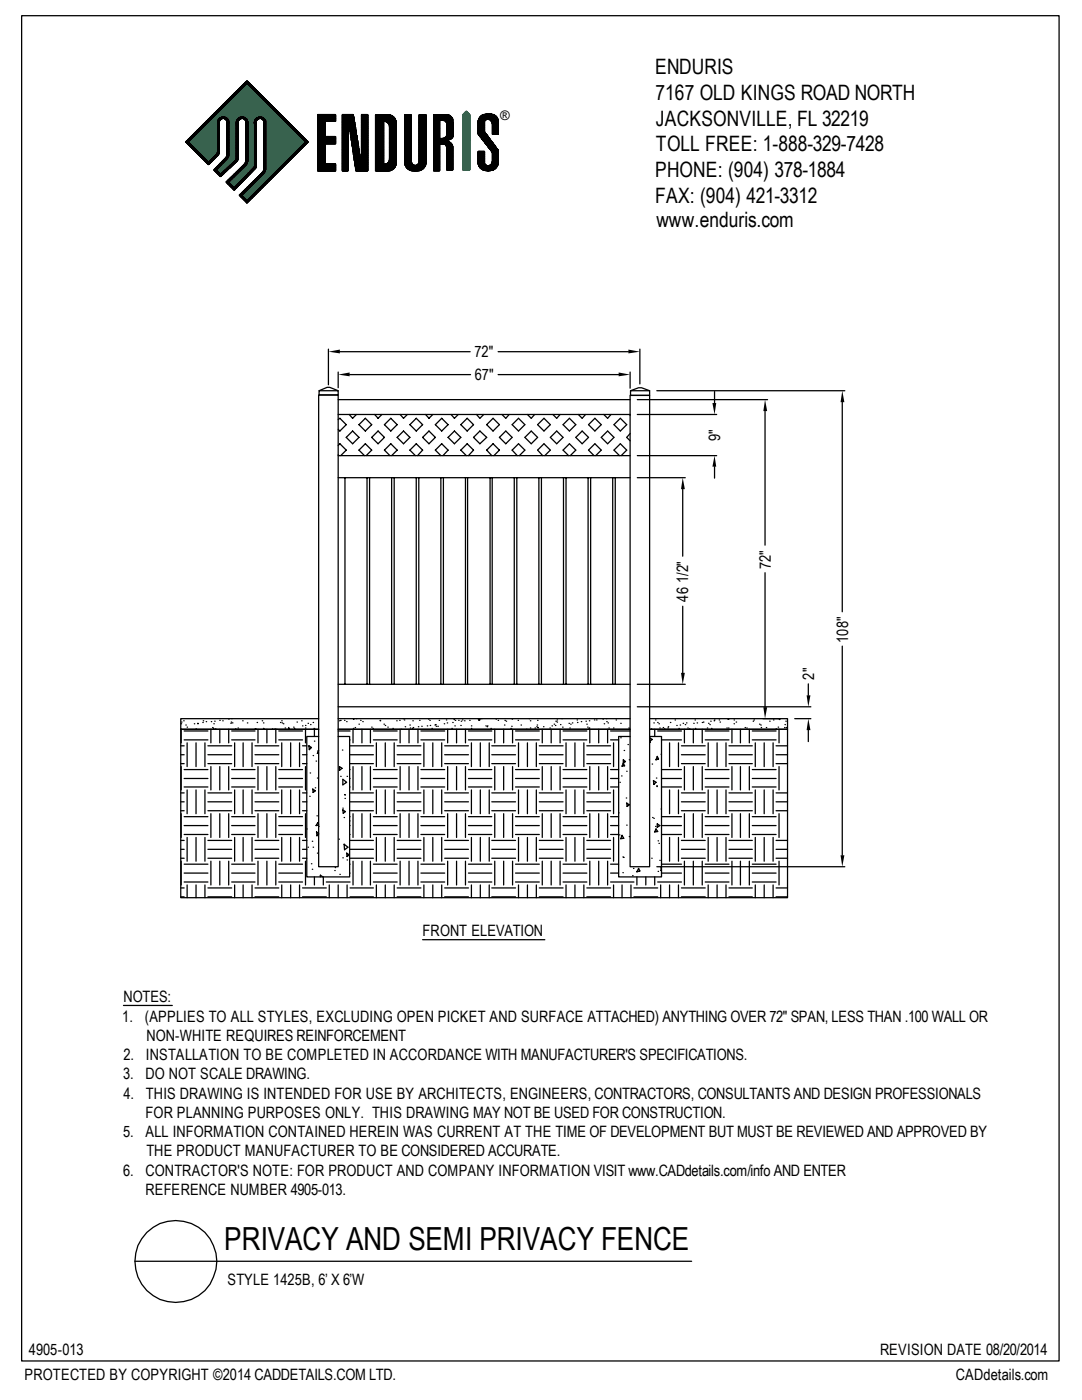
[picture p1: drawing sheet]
<svg xmlns="http://www.w3.org/2000/svg" width="216mm" height="279mm" viewBox="0 0 216 279" stroke-linecap="round" stroke-linejoin="round" font-family="sans-serif">
<defs><g id="words">
<text font-size="6.3" x="44.7" y="249.5">PRIVACY AND SEMI PRIVACY FENCE</text>
<g font-size="4.2">
<text x="130.7" y="14.7">ENDURIS</text>
<text x="130.8" y="19.9">7167 OLD KINGS ROAD NORTH</text>
<text x="130.9" y="25.1">JACKSONVILLE, FL 32219</text>
<text x="130.7" y="35.3">PHONE: (904) 378-1884</text>
<text x="130.9" y="30.1">TOLL FREE: 1-888-329-7428</text>
<text x="130.7" y="40.5">FAX: (904) 421-3312</text>
<text x="131" y="45.3">www.enduris.com</text>
</g>
<g font-size="3.1">
<text x="94.7" y="71.3">72&quot;</text>
<text x="94.7" y="75.9">67&quot;</text>
<text x="143.7" y="88" transform="rotate(-90 143.7 88)">9&quot;</text>
<text x="153.8" y="113.5" transform="rotate(-90 153.8 113.5)">72&quot;</text>
<text x="137.3" y="120.1" transform="rotate(-90 137.3 120.1)">46 1/2&quot;</text>
<text x="169.2" y="128.3" transform="rotate(-90 169.2 128.3)">108&quot;</text>
<text x="162.5" y="135.6" transform="rotate(-90 162.5 135.6)">2&quot;</text>
<text x="84.3" y="186.9">FRONT ELEVATION</text>
<text x="24.4" y="203.9">1.</text>
<text x="24.6" y="200.1">NOTES:</text>
<text x="28.9" y="203.9">(APPLIES TO ALL STYLES, EXCLUDING OPEN PICKET AND SURFACE ATTACHED) ANYTHING OVER 72&quot; SPAN, LESS THAN .100 WALL OR</text>
<text x="29.2" y="207.7">NON-WHITE REQUIRES REINFORCEMENT</text>
<text x="24.6" y="215.4">3.</text>
<text x="24.6" y="211.6">2.</text>
<text x="29" y="215.4">DO NOT SCALE DRAWING.</text>
<text x="29.1" y="211.6">INSTALLATION TO BE COMPLETED IN ACCORDANCE WITH MANUFACTURER'S SPECIFICATIONS.</text>
<text x="24.6" y="219.3">4.</text>
<text x="29.1" y="219.3">THIS DRAWING IS INTENDED FOR USE BY ARCHITECTS, ENGINEERS, CONTRACTORS, CONSULTANTS AND DESIGN PROFESSIONALS</text>
<text x="24.6" y="226.9">5.</text>
<text x="29" y="223.1">FOR PLANNING PURPOSES ONLY. THIS DRAWING MAY NOT BE USED FOR CONSTRUCTION.</text>
<text x="29" y="226.9">ALL INFORMATION CONTAINED HEREIN WAS CURRENT AT THE TIME OF DEVELOPMENT BUT MUST BE REVIEWED AND APPROVED BY</text>
<text x="29.2" y="230.8">THE PRODUCT MANUFACTURER TO BE CONSIDERED ACCURATE.</text>
<text x="24.6" y="234.6">6.</text>
<text x="29" y="238.5">REFERENCE NUMBER 4905-013.</text>
<text x="29" y="234.6">CONTRACTOR'S NOTE: FOR PRODUCT AND COMPANY INFORMATION VISIT www.CADdetails.com/info AND ENTER</text>
<text x="45.4" y="256.5">STYLE 1425B, 6’ X 6’W</text>
<text x="4.9" y="275.4">PROTECTED BY COPYRIGHT ©2014 CADDETAILS.COM LTD.</text>
<text x="5.8" y="270.3">4905-013</text>
<text x="175.6" y="270.3">REVISION DATE 08/20/2014</text>
<text x="190.8" y="275.4">CADdetails.com</text>
</g>
<text font-size="2.6" x="99.8" y="23.9">®</text>
</g></defs>
<g fill="none" stroke="#000" stroke-width=".25">
<path d="M4.3 3.1h207v268.5h-207zM45.4 20h.5M45.5 19.9h.5M45.6 19.8h.5M45.6 19.7h.5M45.7 19.6h.5M45.8 19.6h.5M45.9 19.5h.5M46 19.4h.5M46.1 19.3h.5M46.1 19.2h.6M46.2 19.1h.5"/>
<path d="M46.3 19h.5M46.4 19h.5M46.6 18.8h.5M46.6 18.9h.4M46.7 18.7h.5M46.7 18.6h.5M46.8 18.5h.5M46.9 18.5h.5M47 18.4h.5M47.1 18.3h.5M47.2 18.2h.5M47.2 18.1h.6"/>
<path d="M47.4 17.9h.5M47.4 18h.4M47.5 17.9h.5M47.6 17.8h.5M47.8 17.6h.5M47.8 17.7h.4M47.8 17.5h.5M47.9 17.4h.5M48 17.4h.5M48.2 17.2h.5M48.2 17.3h.4M48.3 17.1h.5"/>
<path d="M48.3 17h.6M48.5 16.8h.5M48.5 16.9h.4M48.6 16.8h.5M48.7 16.7h.5M48.9 16.5h.8M48.9 16.6h.9M48.9 16.4h.7M49 16.3h.5M49.2 16.3h.2M49.3 16.2h.1M49.3 16.2l-12.2 12.2"/>
<path d="M49.3 16.2l12.1 12.2-12.1 12.1-1.5-1.6 4.4-4.4M49.4 16.7h.5M49.4 16.8h.6M49.5 16.8h.5M49.6 16.9h.5M49.7 17h.5M49.8 17.1h.5M49.9 17.2h.5M50 17.3h.5M50 17.4h.5M50.1 17.4h.5M50.2 17.5h.5"/>
<path d="M50.3 17.6h.5M50.4 17.7h.5M50.5 17.8h.5M50.5 17.9h.6M50.6 17.9h.5M50.7 18h.5M50.8 18.1h.5M50.9 18.2h.5M51 18.3h.5M51.1 18.4h.5M51.1 18.5h.5M51.2 18.5h.5"/>
<path d="M51.3 18.6h.5M51.4 18.7h.5M51.5 18.8h.5M51.6 18.9h.5M51.6 19h.6M51.7 19h.5M51.8 19.1h.5M51.9 19.2h.5M52 19.3h.5M52.1 19.4h.5M52.2 19.5h.5M52.2 19.6h.5"/>
<path d="M52.3 19.6h.5M52.4 19.7h.5M52.5 19.8h.5M52.6 19.9h.5M52.7 20h.5M37.1 28.3h.5M37.1 28.4h.5M37.2 28.2h.5M37.2 28.4h.5M37.3 28.1h.5M37.3 28.5h.5M37.3 28h.5"/>
<path d="M37.3 28.6h.5M37.4 27.9h.5M37.4 28.7h.5M37.5 27.9h.5M37.5 28.8h.5M37.6 27.8h.5M37.6 28.9h.5M37.7 27.7h.5M37.7 29h.5M37.8 27.6h.5M37.8 29h.5M37.8 27.5h.6"/>
<path d="M37.8 29.1h.6M37.9 27.4h.5M37.9 29.2h.5M38 27.3h.5M38 29.3h.5M38.1 27.3h.5M38.1 29.4h.5M38.2 27.2h.5M38.2 29.5h.5M38.3 27.1h.5M38.3 29.5h.5M38.4 27h.5"/>
<path d="M38.4 29.6h.5M38.4 26.9h.5M38.4 29.7h.5M38.5 26.8h.5M38.5 29.8h.5M38.6 26.8h.5M38.6 29.9h.5M38.7 26.7h.5M38.7 30h.5M38.8 26.6h.5M38.8 30.1h.5M38.9 26.5h.5"/>
<path d="M38.9 30.1h.5M38.9 26.4h.6M38.9 30.2h.6M39 26.3h.5M39 30.3h.5M39.1 26.2h.5M39.1 30.4h.5M39.2 26.2h.5M39.2 30.5h.5M39.3 26.1h.5M39.3 30.6h.5M39.4 26h.5"/>
<path d="M39.4 30.6h.5M39.5 25.9h.5M39.5 30.7h.5M39.5 25.8h.5M39.5 30.8h.5M39.6 25.7h.5M39.6 30.9h.5M39.7 25.7h.5M39.7 31h.5M39.8 25.6h.5M39.8 31.1h.5M39.9 25.5h.5"/>
<path d="M39.9 31.2h.5M40 25.4h.5M40 31.2h.5M40 25.3h.6M40 31.3h.6M40.1 25.2h.5M40.1 31.4h.5M40.2 25.1h.5M40.2 31.5h.5M40.3 25.1h.5M40.3 31.6h.5M40.4 25h.5"/>
<path d="M40.4 31.7h.5M40.5 24.9h.5M40.5 31.7h.5M40.6 24.8h.5M40.6 31.8h.5M40.6 24.7h.5M40.6 31.9h.5M40.7 24.6h.5M40.7 32h.5M40.8 24.6h.5M40.8 32.1h.5M40.9 24.5h.5"/>
<path d="M40.9 32.2h.5M41 24.4h.5M41 32.3h.5M41.1 24.3h.5M41.1 32.3h.5M41.1 24.2h.6M41.1 32.4h1M41.2 24.1h.5M41.2 32.5h.8M41.3 24h.5M41.3 32.6h.6M41.4 24h.5"/>
<path d="M41.4 32.7h.4M41.5 23.9h.5M41.5 32.8h.2M41.6 23.8h.5M41.7 23.7h.5M41.7 32.3h.5M41.7 23.6h.5M41.8 23.5h.5M41.8 32.2h.5M41.9 23.5h.5M41.9 32.1h.5M42 23.4h.5"/>
<path d="M42 32h.5M42.1 23.3h.5M42.1 31.9h.5M42.2 23.2h.5M42.2 31.8h.5M42.2 23.1h.6M42.2 31.7h.6M42.3 23h.5M42.3 31.7h.5M42.4 22.9h.5M42.4 31.6h.5M42.5 31.5h.5"/>
<path d="M42.6 22.8h.5M42.6 22.9h.4M42.6 31.4h.5M42.7 22.7h.5M42.7 31.3h.5M42.8 22.6h.5M42.8 31.2h.5M42.8 33.8h.5M42.8 33.9h.4M42.8 34h.4M42.8 34h.5M42.8 22.5h.5"/>
<path d="M42.8 33.7h.5M42.8 34.1h.5M42.9 22.4h.5M42.9 31.1h.5M42.9 33.6h.5M42.9 34.2h.5M43 22.4h.5M43 31h.5M43 31l-1.4 1.4-4.2-4 11.9-11.9 11.7 11.9-11.7 11.6-1.1-1.1M43.1 22.3h.5M43.1 30.9h.5M43.1 33.4h.5"/>
<path d="M43.1 33.5h.4M43.1 34.3h.4M43.1 34.4h.5M43.2 22.2h.5M43.2 30.8h.4M43.2 33.4h.5M43.2 34.5h.5M43.3 22.1h.5M43.3 30.6h.4M43.3 30.7h.4M43.3 33.3h.5M43.3 34.5h.5"/>
<path d="M43.3 22h.6M43.3 30.5h.5M43.3 33.2h.6M43.4 30.2l-.1 .4-.3 .4M43.4 24.6a1.08 1.08 0 0 1 1.1-1.3 1.08 1.08 0 0 1 1.1 1.3l-.1 6.6-.3 .5-2.1 2.3 .8 .8 3.1-2.7 .2-.5M43.4 21.9h.5M43.4 24.1h.5M43.4 24.2h.4M43.4 24.3h.4M43.4 24.4h.4M43.4 24.5h.4M43.4 24.6h.4"/>
<path d="M43.4 24.7h.4M43.4 24.8h.4M43.4 24.9h.4M43.4 25h.4M43.4 25.1h.4M43.4 25.2h.4M43.4 25.3h.4M43.4 25.4h.4M43.4 25.5h.4M43.4 25.6h.4M43.4 25.7h.4M43.4 25.8h.4"/>
<path d="M43.4 25.9h.4M43.4 26h.4M43.4 26.1h.4M43.4 26.2h.4M43.4 26.3h.4M43.4 26.4h.4M43.4 26.5h.4M43.4 26.6h.4M43.4 26.7h.4M43.4 26.8h.4M43.4 26.9h.4M43.4 27h.4"/>
<path d="M43.4 27.1h.4M43.4 27.2h.4M43.4 27.3h.4M43.4 27.4h.4M43.4 27.5h.4M43.4 27.6h.4M43.4 27.7h.4M43.4 27.8h.4M43.4 27.9h.4M43.4 28h.4M43.4 28.1h.4M43.4 28.2h.4"/>
<path d="M43.4 28.3h.4M43.4 28.4h.4M43.4 28.5h.4M43.4 28.6h.4M43.4 28.7h.4M43.4 28.8h.4M43.4 28.9h.4M43.4 29h.4M43.4 29.1h.4M43.4 29.2h.4M43.4 29.3h.4M43.4 29.4h.4"/>
<path d="M43.4 29.5h.4M43.4 29.6h.4M43.4 29.7h.4M43.4 29.8h.4M43.4 29.9h.4M43.4 30h.4M43.4 30.1h.4M43.4 30.2h.4M43.4 30.3h.4M43.4 30.4h.4M43.4 33.1h.5M43.4 34.6h.5"/>
<path d="M43.4 34.7h.5M43.4 24.6v5.6M43.5 21.8h.5M43.5 24h.4M43.5 33h.5M43.5 34.8h1M43.6 21.8h.5M43.6 23.8h.5M43.6 23.9h.4M43.6 32.9h.5M43.6 34.9h.8M43.7 21.7h.5"/>
<path d="M43.7 23.7h.6M43.7 32.9h.5M43.8 21.6h.5M43.8 23.6h1.5M43.8 32.8h.5M43.8 35h.5M43.8 35.1h.4M43.9 21.5h.5M43.9 23.5h1.3M43.9 32.7h.5M43.9 35.1h.2M43.9 32.6h.5"/>
<path d="M43.9 35.2h.1M44 21.3h.5M44 21.4h.4M44 23.5h1M44 32.5h.5M44 34.7h.6M44.1 21.3h.5M44.1 32.4h.5M44.2 21.2h.5M44.2 23.4h.7M44.2 32.3h.5M44.2 34.6h.5"/>
<path d="M44.3 21.1h.5M44.3 32.3h.5M44.3 34.5h.5M44.4 21h.5M44.4 32.2h.5M44.4 34.5h.5M44.4 20.9h.6M44.4 32.1h.6M44.4 34.4h.6M44.5 20.8h.5M44.5 32h.5M44.5 34.3h.5"/>
<path d="M44.6 20.7h.5M44.6 31.9h.4M44.6 34.2h.5M44.7 20.7h.5M44.7 31.8h.5M44.7 34.1h.5M44.8 20.6h.5M44.8 23.7h.6M44.8 31.7h.5M44.8 34h.5M44.9 20.5h.5M44.9 31.7h.4"/>
<path d="M44.9 34h.5M45 20.4h.5M45 23.8h.5M45 31.6h.4M45 33.9h.5M45 20.3h.6M45 23.9h.6M45 31.5h.5M45 31.5l-2.3 2.5 1.2 1.2M45.1 20.2h.5M45.1 24h.5M45.1 31.3h.5"/>
<path d="M45.1 31.4h.4M45.1 33.8h.5M45.1 36.3h.5M45.2 20.2h.5M45.2 24h.4M45.2 31.2h.4M45.2 33.7h.4M45.2 36.2h.5M45.2 36.4h.4M45.3 24.2l-.6-.6-.5 .1-.5 .6v5.9l-.3 .8-1.8 1.9-4.5-4.5M45.3 30.6v.5l-.3 .4M45.3 20.1h.5"/>
<path d="M45.3 24.1h.3M45.3 24.2h.3M45.3 24.3h.3M45.3 24.4h.3M45.3 24.5h.4M45.3 24.6h.3M45.3 24.7h.3M45.3 24.8h.3M45.3 24.9h.3M45.3 25h.3M45.3 25.1h.3M45.3 25.2h.3"/>
<path d="M45.3 25.3h.3M45.3 25.4h.3M45.3 25.5h.3M45.3 25.6h.3M45.3 25.7h.3M45.3 25.8h.3M45.3 25.9h.3M45.3 26h.3M45.3 26.1h.3M45.3 26.2h.3M45.3 26.3h.3M45.3 26.4h.3"/>
<path d="M45.3 26.5h.3M45.3 26.6h.3M45.3 26.7h.3M45.3 26.8h.3M45.3 26.9h.3M45.3 27h.3M45.3 27.1h.3M45.3 27.2h.3M45.3 27.3h.3M45.3 27.4h.3M45.3 27.5h.3M45.3 27.6h.3"/>
<path d="M45.3 27.7h.3M45.3 27.8h.3M45.3 27.9h.3M45.3 28h.3M45.3 28.1h.3M45.3 28.2h.3M45.3 28.3h.3M45.3 28.4h.3M45.3 28.5h.3M45.3 28.6h.3M45.3 28.7h.3M45.3 28.8h.3"/>
<path d="M45.3 28.9h.3M45.3 29h.3M45.3 29.1h.3M45.3 29.2h.3M45.3 29.3h.3M45.3 29.4h.3M45.3 29.5h.3M45.3 29.6h.3M45.3 29.7h.3M45.3 29.8h.3M45.3 29.9h.3M45.3 30h.3"/>
<path d="M45.3 30.1h.3M45.3 30.2h.3M45.3 30.3h.3M45.3 30.4h.3M45.3 30.5h.3M45.3 30.6h.3M45.3 30.7h.3M45.3 30.8h.3M45.3 30.9h.3M45.3 31h.3M45.3 31.1h.3M45.3 33.6h.5"/>
<path d="M45.3 36.2h.5M45.3 36.5h.4M45.3 24.2v6.4M45.4 33.5h.5M45.4 36.1h.5M45.4 36.6h.5M45.5 33.4h.5M45.5 36h.5M45.5 36.7h.4M45.5 36.7h.5M45.6 33.4h.5M45.6 35.9h.5"/>
<path d="M45.6 33.3h.5M45.6 35.8h.5M45.6 36.8h.5M45.7 33.2h.5M45.7 35.7h.5M45.7 36.9h.5M45.8 33.1h.5M45.8 35.6h.5M45.8 37h.4M45.8 37.1h.5M45.9 33h.5M45.9 35.6h.5"/>
<path d="M46 32.9h.5M46 35.5h.5M46 37.2h.4M46.1 32.9h.5M46.1 37.3h.5M46.1 32.8h.6M46.1 35.3h.6M46.1 35.4h.5M46.1 37.4h.6M46.2 32.7h.5M46.2 35.2h.6M46.3 32.6h.5"/>
<path d="M46.3 37.5h.9M46.4 35.1h.4M46.4 37.6h.7M46.5 32.5h.5M46.5 35.1h.4M46.5 37.7h.5M46.5 37.8h.5M46.6 32.4h.4M46.6 35h.4M46.7 32.3h.5M46.7 34.9h.5M46.7 37.8h.1"/>
<path d="M46.7 37.9h.1M46.7 34.7h.6M46.7 34.8h.5M46.8 32.2h.5M46.8 37.4h.5M46.9 32.1h.4M46.9 34.6h.4M46.9 37.3h.5M46.9 37.3h.4M47 32h.4M47 34.5h.5M47.1 31.8h.4"/>
<path d="M47.1 31.9h.3M47.1 34.5h.5M47.1 37.1h.5M47.1 37.2h.4M47.2 24.7h.1M47.2 24.2h.4M47.2 24.3h.3M47.2 24.4h.3M47.2 24.5h.3M47.2 24.6h.3M47.2 24.8h.3M47.2 24.9h.3"/>
<path d="M47.2 25h.3M47.2 25.1h.3M47.2 25.2h.3M47.2 25.3h.3M47.2 25.4h.3M47.2 25.5h.3M47.2 25.6h.3M47.2 25.7h.3M47.2 25.8h.3M47.2 25.9h.3M47.2 26h.3M47.2 26.1h.3"/>
<path d="M47.2 26.2h.3M47.2 26.3h.3M47.2 26.4h.3M47.2 26.5h.3M47.2 26.6h.3M47.2 26.7h.3M47.2 26.8h.3M47.2 26.9h.3M47.2 27h.3M47.2 27.1h.3M47.2 27.2h.3M47.2 27.3h.3"/>
<path d="M47.2 27.4h.3M47.2 27.5h.3M47.2 27.6h.3M47.2 27.7h.3M47.2 27.8h.3M47.2 27.9h.3M47.2 28h.3M47.2 28.1h.3M47.2 28.2h.3M47.2 28.3h.3M47.2 28.4h.3M47.2 28.5h.3"/>
<path d="M47.2 28.6h.3M47.2 28.7h.3M47.2 28.8h.3M47.2 28.9h.3M47.2 29h.3M47.2 29.1h.3M47.2 29.2h.3M47.2 29.3h.3M47.2 29.4h.3M47.2 29.5h.3M47.2 29.6h.3M47.2 29.7h.3"/>
<path d="M47.2 29.8h.3M47.2 29.9h.3M47.2 30h.3M47.2 30.1h.3M47.2 30.2h.3M47.2 30.3h.3M47.2 30.4h.3M47.2 30.5h.3M47.2 30.6h.3M47.2 30.7h.3M47.2 30.8h.3M47.2 30.9h.3"/>
<path d="M47.2 31h.3M47.2 31.1h.3M47.2 31.2h.3M47.2 31.3h.3M47.2 31.4h.3M47.2 31.5h.3M47.2 31.6h.3M47.2 31.7h.3M47.2 34.4h.5M47.2 37h.5M47.2 24h.5M47.2 24.1h.4"/>
<path d="M47.2 34.3h.5M47.2 36.9h.6M47.3 23.9h.5M47.3 24h.4M47.3 34.2h.5M47.4 23.8h.5M47.4 34.1h.5M47.4 36.7h.5M47.4 36.8h.4M47.5 24.7h-.3a1.12 1.12 0 0 1 1-1.4 1.12 1.12 0 0 1 1.2 1.3l-.1 7.9-.4 .5-3.3 3.3 1.1 1.2 3.9-4.1M47.5 23.7h.6M47.5 24.6h-.3v7"/>
<path d="M47.5 34h.5M47.5 36.7h.5M47.6 23.6h1.5M47.6 34h.5M47.6 36.6h.5M47.7 23.5h1.2M47.7 33.9h.5M47.7 36.5h.5M47.8 33.8h.5M47.8 36.4h.5M47.8 23.5h1.1M47.8 33.7h.5"/>
<path d="M47.8 36.3h.5M47.8 38.9h.5M47.8 39h.5M47.9 33.6h.5M47.9 36.2h.5M47.9 38.8h.5M47.9 39.1h.4M48 23.4h.6M48 33.5h.5M48 36.2h.5M48 38.7h.5M48 39.2h.5"/>
<path d="M48.1 33.4h.5M48.1 36.1h.5M48.1 39.3h.5M48.2 33.4h.5M48.2 36h.5M48.2 38.5h.5M48.2 38.6h.4M48.2 39.4h.4M48.3 33.3h.5M48.3 35.9h.5M48.3 38.4h.5M48.3 39.5h.5"/>
<path d="M48.3 33.2h.6M48.3 35.8h.6M48.3 38.4h.6M48.3 39.5h.6M48.4 33.1h.5M48.4 35.7h.5M48.4 39.6h.5M48.5 23.7h.7M48.5 33h.5M48.5 35.6h.5M48.5 38.2h.5M48.5 38.3h.4"/>
<path d="M48.5 39.7h.4M48.6 32.9h.5M48.6 35.6h.5M48.6 38.1h.5M48.6 39.8h.5M48.7 32.9h.5M48.7 35.5h.5M48.7 38h.5M48.7 39.9h.5M48.8 23.8h.5M48.8 32.8h.4M48.8 35.4h.5"/>
<path d="M48.8 40h.5M48.8 32.8l-3.7 3.5M48.9 23.9h.4M48.9 32.7h.4M48.9 35.3h.5M48.9 37.9h.4M48.9 24h.5M48.9 32.5h.5M48.9 32.6h.4M48.9 35.2h.5M48.9 37.8h.5M49 24h.4"/>
<path d="M49 24.1h.4M49 32.3h.4M49 32.4h.4M49 35.1h.4M49.1 24.3l-.2-.4a.9 .9 0 0 0-1.5 .4l-.1 7.6-.1 .4-3.3 2.9M49.1 24.2h.3M49.1 24.3h.3M49.1 24.4h.3M49.1 24.5h.3M49.1 24.6h.3M49.1 24.7h.3M49.1 24.8h.3"/>
<path d="M49.1 24.9h.3M49.1 25h.3M49.1 25.1h.3M49.1 25.2h.3M49.1 25.3h.3M49.1 25.4h.3M49.1 25.5h.3M49.1 25.6h.3M49.1 25.7h.3M49.1 25.8h.3M49.1 25.9h.3M49.1 26h.3"/>
<path d="M49.1 26.1h.3M49.1 26.2h.3M49.1 26.3h.3M49.1 26.4h.3M49.1 26.5h.3M49.1 26.6h.3M49.1 26.7h.3M49.1 26.8h.3M49.1 26.9h.3M49.1 27h.3M49.1 27.1h.3M49.1 27.2h.3"/>
<path d="M49.1 27.3h.3M49.1 27.4h.3M49.1 27.5h.3M49.1 27.6h.3M49.1 27.7h.3M49.1 27.8h.3M49.1 27.9h.3M49.1 28h.3M49.1 28.1h.3M49.1 28.2h.3M49.1 28.3h.3M49.1 28.4h.3"/>
<path d="M49.1 28.5h.3M49.1 28.6h.3M49.1 28.7h.3M49.1 28.8h.3M49.1 28.9h.3M49.1 29h.3M49.1 29.1h.3M49.1 29.2h.3M49.1 29.3h.3M49.1 29.4h.3M49.1 29.5h.3M49.1 29.6h.3"/>
<path d="M49.1 29.7h.3M49.1 29.8h.3M49.1 29.9h.3M49.1 30h.3M49.1 30.1h.3M49.1 30.2h.3M49.1 30.3h.3M49.1 30.4h.3M49.1 30.5h.3M49.1 30.6h.3M49.1 30.7h.3M49.1 30.8h.3"/>
<path d="M49.1 30.9h.3M49.1 31h.3M49.1 31.1h.3M49.1 31.2h.3M49.1 31.3h.3M49.1 31.4h.3M49.1 31.5h.3M49.1 31.6h.3M49.1 31.7h.3M49.1 31.8h.3M49.1 31.9h.3M49.1 32h.3"/>
<path d="M49.1 32.1h.3M49.1 32.2h.3M49.1 32.3h.3M49.1 35.1h.5M49.1 37.7h.4M49.1 24.3v7.8M49.1 32.1l-.3 .7M49.2 35h.4M49.2 37.6h.4M49.3 34.9h.4M49.3 37.4h.6M49.3 37.5h.4"/>
<path d="M49.4 34.8h.4M49.4 37.3h.5M49.4 40h.5M49.4 34.7h.6M49.4 37.3h.6M49.4 39.9h.6M49.5 34.5h.5M49.5 34.6h.5M49.5 39.8h.5M49.6 37.1h.6M49.6 37.2h.4M49.6 39.7h.4"/>
<path d="M49.7 34.5h.4M49.7 37h.5M49.7 39.6h.5M49.8 34.3h.5M49.8 34.4h.4M49.8 36.9h.5M49.8 39.5h.5M49.9 34.2h.5M49.9 39.5h.5M50 36.7h.5M50 36.8h.4M50 39.4h.5"/>
<path d="M50 34h.5M50 34.1h.5M50 39.3h.5M50.1 34h.5M50.1 36.6h.5M50.1 39.2h.5M50.2 33.9h.5M50.2 39.1h.5M50.3 33.8h.5M50.3 36.5h.4M50.3 39h.5M50.4 33.7h.5"/>
<path d="M50.4 36.3h.6M50.4 36.4h.4M50.4 38.9h.5M50.5 33.6h.5M50.5 38.9h.5M50.5 33.5h.6M50.5 36.2h.6M50.5 36.2h.5M50.5 38.8h.6M50.6 33.4h.5M50.6 38.7h.5M50.7 24.4h.4"/>
<path d="M50.7 24.5h.4M50.7 24.6h.4M50.7 33.3h.4M50.7 33.4h.4M50.7 36.1h.4M50.7 38.6h.5M50.8 24.7v-.5a1.09 1.09 0 0 1 1.3-.7 1.09 1.09 0 0 1 .8 1.2M50.8 24h.4M50.8 24.1h.3M50.8 24.2h.3M50.8 24.3h.3M50.8 24.7h.3"/>
<path d="M50.8 24.8h.3M50.8 24.9h.3M50.8 25h.3M50.8 25.1h.3M50.8 25.2h.3M50.8 25.3h.3M50.8 25.4h.3M50.8 25.5h.3M50.8 25.6h.3M50.8 25.7h.3M50.8 25.8h.3M50.8 25.9h.3"/>
<path d="M50.8 26h.3M50.8 26.1h.3M50.8 26.2h.3M50.8 26.3h.3M50.8 26.4h.3M50.8 26.5h.3M50.8 26.6h.3M50.8 26.7h.3M50.8 26.8h.3M50.8 26.9h.3M50.8 27h.3M50.8 27.1h.3"/>
<path d="M50.8 27.2h.3M50.8 27.3h.3M50.8 27.4h.3M50.8 27.5h.3M50.8 27.6h.3M50.8 27.7h.3M50.8 27.8h.3M50.8 27.9h.3M50.8 28h.3M50.8 28.1h.3M50.8 28.2h.3M50.8 28.3h.3"/>
<path d="M50.8 28.4h.3M50.8 28.5h.3M50.8 28.6h.3M50.8 28.7h.3M50.8 28.8h.3M50.8 28.9h.3M50.8 29h.3M50.8 29.1h.3M50.8 29.2h.3M50.8 29.3h.3M50.8 29.4h.3M50.8 29.5h.3"/>
<path d="M50.8 29.6h.3M50.8 29.7h.3M50.8 29.8h.3M50.8 29.9h.3M50.8 30h.3M50.8 30.1h.3M50.8 30.2h.3M50.8 30.3h.3M50.8 30.4h.3M50.8 30.5h.3M50.8 30.6h.3M50.8 30.7h.3"/>
<path d="M50.8 30.8h.3M50.8 30.9h.3M50.8 31h.3M50.8 31.1h.3M50.8 31.2h.3M50.8 31.3h.3M50.8 31.4h.3M50.8 31.5h.3M50.8 31.6h.3M50.8 31.7h.3M50.8 31.8h.3M50.8 31.9h.3"/>
<path d="M50.8 32h.3M50.8 32.1h.3M50.8 32.2h.3M50.8 32.3h.3M50.8 32.4h.3M50.8 32.5h.3M50.8 32.6h.3M50.8 32.7h.3M50.8 32.8h.3M50.8 32.9h.3M50.8 33h.3M50.8 33.1h.3"/>
<path d="M50.8 33.2h.3M50.8 36h.5M50.8 38.5h.5M50.8 24.7v8.5M50.8 33.2l-.2 .2M50.9 23.9h.5M50.9 24h.4M50.9 35.8h.5M50.9 35.9h.4M50.9 38.4h.5M51 23.8h.5M51 38.4h.5"/>
<path d="M51.1 23.7h.5M51.1 35.7h.4M51.1 38.3h.5M51.1 23.6h1.6M51.1 35.6h.5M51.1 38.2h.5M51.2 23.5h1.4M51.2 35.5h.5M51.2 35.6h.4M51.2 38.1h.5M51.3 38h.5M51.4 23.5h1"/>
<path d="M51.4 35.4h.4M51.4 37.9h.5M51.5 35.3h.4M51.5 37.8h.5M51.6 23.4h.6M51.6 35.2h.5M51.6 37.8h.5M51.6 35.1h.5M51.6 37.7h.6M51.7 35.1h.5M51.7 37.6h.5M51.8 35h.4"/>
<path d="M51.8 37.5h.5M51.9 34.9h.5M51.9 37.4h.5M52 34.7h.5M52 34.8h.4M52 37.3h.5M52.1 37.3h.5M52.2 23.7h.5M52.2 34.6h.4M52.2 37.2h.5M52.2 34.5h.5M52.2 37.1h.5"/>
<path d="M52.3 23.8h.5M52.3 34.4h.5M52.3 34.5h.4M52.3 37h.5M52.4 23.9h.5M52.4 36.9h.5M52.5 24h.4M52.5 34.2h.4M52.5 34.3h.3M52.5 36.8h.5M52.6 24h.4M52.6 34h.3"/>
<path d="M52.6 34.1h.3M52.6 36.7h.5M52.7 24.3l-.2-.4a.9 .9 0 0 0-1.4 .4v9l-.3 .4-4.1 4.2-1.6-1.6M52.7 33.6l-.1 .5-.4 .4M52.7 24.1h.3M52.7 24.2h.3M52.7 24.3h.3M52.7 24.4h.3M52.7 24.5h.3M52.7 24.6h.3M52.7 24.7h.3M52.7 24.8h.3"/>
<path d="M52.7 24.9h.3M52.7 25h.3M52.7 25.1h.3M52.7 25.2h.3M52.7 25.3h.3M52.7 25.4h.3M52.7 25.5h.3M52.7 25.6h.3M52.7 25.7h.3M52.7 25.8h.3M52.7 25.9h.3M52.7 26h.3"/>
<path d="M52.7 26.1h.3M52.7 26.2h.3M52.7 26.3h.3M52.7 26.4h.3M52.7 26.5h.3M52.7 26.6h.3M52.7 26.7h.3M52.7 26.8h.3M52.7 26.9h.3M52.7 27h.3M52.7 27.1h.3M52.7 27.2h.3"/>
<path d="M52.7 27.3h.3M52.7 27.4h.3M52.7 27.5h.3M52.7 27.6h.3M52.7 27.7h.3M52.7 27.8h.3M52.7 27.9h.3M52.7 28h.3M52.7 28.1h.3M52.7 28.2h.3M52.7 28.3h.3M52.7 28.4h.3"/>
<path d="M52.7 28.5h.3M52.7 28.6h.3M52.7 28.7h.3M52.7 28.8h.3M52.7 28.9h.3M52.7 29h.3M52.7 29.1h.3M52.7 29.2h.3M52.7 29.3h.3M52.7 29.4h.3M52.7 29.5h.3M52.7 29.6h.3"/>
<path d="M52.7 29.7h.3M52.7 29.8h.3M52.7 29.9h.3M52.7 30h.3M52.7 30.1h.3M52.7 30.2h.3M52.7 30.3h.3M52.7 30.4h.3M52.7 30.5h.3M52.7 30.6h.3M52.7 30.7h.3M52.7 30.8h.3"/>
<path d="M52.7 30.9h.3M52.7 31h.3M52.7 31.1h.3M52.7 31.2h.3M52.7 31.3h.3M52.7 31.4h.3M52.7 31.5h.3M52.7 31.6h.3M52.7 31.7h.3M52.7 31.8h.3M52.7 31.9h.3M52.7 32h.3"/>
<path d="M52.7 32.1h.3M52.7 32.2h.3M52.7 32.3h.3M52.7 32.4h.3M52.7 32.5h.3M52.7 32.6h.3M52.7 32.7h.3M52.7 32.8h.3M52.7 32.9h.3M52.7 33h.3M52.7 33.1h.3M52.7 33.2h.3"/>
<path d="M52.7 33.3h.3M52.7 33.4h.3M52.7 33.5h.3M52.7 33.6h.3M52.7 33.7h.3M52.7 33.8h.3M52.7 33.9h.3M52.7 34h.2M52.7 36.7h.5M52.7 24.3v9.3M52.7 20.1h.6M52.7 36.6h.6"/>
<path d="M52.8 20.2h.5M52.8 36.5h.5M52.9 24.6v9l-.2 .6-.3 .5-4.2 4.3M52.9 20.2h.5M52.9 36.4h.5M53 20.3h.5M53 36.3h.5M53.1 20.4h.5M53.1 36.2h.5M53.2 20.5h.5M53.2 36.2h.5M53.3 20.6h.5"/>
<path d="M53.3 36.1h.5M53.3 20.7h.5M53.3 36h.5M53.4 20.7h.5M53.4 35.9h.5M53.5 20.8h.5M53.5 35.8h.5M53.6 20.9h.5M53.6 35.7h.5M53.7 21h.5M53.7 35.6h.5M53.8 21.1h.5"/>
<path d="M53.8 35.6h.5M53.8 21.2h.6M53.8 35.5h.6M53.9 21.3h.5M53.9 35.4h.5M54 21.3h.5M54 35.3h.5M54.1 21.4h.5M54.1 35.2h.5M54.2 21.5h.5M54.2 35.1h.5M54.3 21.6h.5"/>
<path d="M54.3 35.1h.5M54.4 21.7h.5M54.4 35h.5M54.4 21.8h.5M54.4 34.9h.5M54.5 21.8h.5M54.5 34.8h.5M54.6 21.9h.5M54.6 34.7h.5M54.7 22h.5M54.7 34.6h.5M54.8 22.1h.5"/>
<path d="M54.8 34.5h.5M54.9 22.2h.5M54.9 34.5h.5M54.9 22.3h.6M54.9 34.4h.6M55 22.4h.5M55 34.3h.5M55.1 22.4h.5M55.1 34.2h.5M55.2 22.5h.5M55.2 34.1h.5M55.3 22.6h.5"/>
<path d="M55.3 34h.5M55.4 22.7h.5M55.4 34h.5M55.5 22.8h.5M55.5 33.9h.5M55.5 22.9h.5M55.5 33.8h.5M55.6 22.9h.5M55.6 33.7h.5M55.7 23h.5M55.7 33.6h.5M55.8 23.1h.5"/>
<path d="M55.8 33.5h.5M55.9 23.2h.5M55.9 33.4h.5M56 23.3h.5M56 33.4h.5M56 23.4h.6M56 33.3h.6M56.1 23.5h.5M56.1 33.2h.5M56.2 23.5h.5M56.2 33.1h.5M56.3 23.6h.5"/>
<path d="M56.3 33h.5M56.4 23.7h.5M56.4 32.9h.5M56.5 23.8h.5M56.5 32.9h.5M56.6 23.9h.5M56.6 32.8h.5M56.6 24h.5M56.6 32.7h.5M56.7 24h.5M56.7 32.6h.5M56.8 24.1h.5"/>
<path d="M56.8 32.5h.5M56.9 24.2h.5M56.9 32.4h.5M57 24.3h.5M57 32.3h.5M57.1 24.4h.5M57.1 32.3h.5M57.1 24.5h.6M57.1 32.2h.6M57.2 24.6h.5M57.2 32.1h.5M57.3 24.6h.5"/>
<path d="M57.3 32h.5M57.4 24.7h.5M57.4 31.9h.5M57.5 24.8h.5M57.5 31.8h.5M57.6 24.9h.5M57.6 31.7h.5M57.7 25h.5M57.7 31.7h.5M57.7 25.1h.6M57.7 31.6h.6M57.8 25.1h.5"/>
<path d="M57.8 31.5h.5M57.9 25.2h.5M57.9 31.4h.5M58 25.3h.5M58 31.3h.5M58.1 25.4h.5M58.1 31.2h.5M58.2 25.5h.5M58.2 31.2h.5M58.3 25.6h.5M58.3 31.1h.5M58.3 25.7h.5"/>
<path d="M58.3 31h.5M58.4 25.7h.5M58.4 30.9h.5M58.5 25.8h.5M58.5 30.8h.5M58.6 25.9h.5M58.6 30.7h.5M58.7 26h.5M58.7 30.6h.5M58.8 26.1h.5M58.8 30.6h.5M58.8 26.2h.6"/>
<path d="M58.8 30.5h.6M58.9 26.2h.5M58.9 30.4h.5M59 26.3h.5M59 30.3h.5M59.1 26.4h.5M59.1 30.2h.5M59.2 26.5h.5M59.2 30.1h.5M59.3 26.6h.5M59.3 30.1h.5M59.4 26.7h.5"/>
<path d="M59.4 30h.5M59.4 26.8h.5M59.4 29.9h.5M59.5 26.8h.5M59.5 29.8h.5M59.6 26.9h.5M59.6 29.7h.5M59.7 27h.5M59.7 29.6h.5M59.8 27.1h.5M59.8 29.5h.5M59.9 27.2h.5"/>
<path d="M59.9 29.5h.5M59.9 27.3h.6M59.9 29.4h.6M60 27.3h.5M60 29.3h.5M60.1 27.4h.5M60.1 29.2h.5M60.2 27.5h.5M60.2 29.1h.5M60.3 27.6h.5M60.3 29h.5M60.4 27.7h.5"/>
<path d="M60.4 29h.5M60.5 27.8h.5M60.5 28.9h.5M60.5 27.9h.5M60.5 28.8h.5M60.6 27.9h.5M60.6 28.7h.5M60.7 28h.5M60.7 28.6h.5M60.8 28.1h.5M60.8 28.5h.5M60.9 28.2h.5"/>
<path d="M60.9 28.4h.5M61 28.3h.5M61 28.4h.5M63.4 22.9h3.5v1.3h-2.1v3.1h2.1v1.4h-2.1v4h2.1v1.4h-3.5zM63.4 22.9h3.6M63.4 23h3.6M63.4 23.1h3.6M63.4 23.2h3.6M63.4 23.3h3.6M63.4 23.4h3.6M63.4 23.5h3.6M63.4 23.6h3.6"/>
<path d="M63.4 23.7h3.6M63.4 23.8h3.6M63.4 23.9h3.6M63.4 24h3.6M63.4 24.1h3.6M63.4 24.2h3.6M63.4 24.3h1.5M63.4 24.4h1.5M63.4 24.5h1.5M63.4 24.6h1.5M63.4 24.7h1.5M63.4 24.8h1.5"/>
<path d="M63.4 24.9h1.5M63.4 25h1.5M63.4 25.1h1.5M63.4 25.2h1.5M63.4 25.3h1.5M63.4 25.4h1.5M63.4 25.5h1.5M63.4 25.6h1.5M63.4 25.7h1.5M63.4 25.8h1.5M63.4 25.9h1.5M63.4 26h1.5"/>
<path d="M63.4 26.1h1.5M63.4 26.2h1.5M63.4 26.3h1.5M63.4 26.4h1.5M63.4 26.5h1.5M63.4 26.6h1.5M63.4 26.7h1.5M63.4 26.8h1.5M63.4 26.9h1.5M63.4 27h1.5M63.4 27.1h1.5M63.4 27.2h1.5"/>
<path d="M63.4 27.3h3.6M63.4 27.4h3.6M63.4 27.5h3.6M63.4 27.6h3.6M63.4 27.7h3.6M63.4 27.8h3.6M63.4 27.9h3.6M63.4 28h3.6M63.4 28.1h3.6M63.4 28.2h3.6M63.4 28.3h3.6M63.4 28.4h3.6"/>
<path d="M63.4 28.5h3.6M63.4 28.6h3.6M63.4 28.7h3.6M63.4 28.8h1.5M63.4 28.9h1.5M63.4 29h1.5M63.4 29.1h1.5M63.4 29.2h1.5M63.4 29.3h1.5M63.4 29.4h1.5M63.4 29.5h1.5M63.4 29.6h1.5"/>
<path d="M63.4 29.7h1.5M63.4 29.8h1.5M63.4 29.9h1.5M63.4 30h1.5M63.4 30.1h1.5M63.4 30.2h1.5M63.4 30.3h1.5M63.4 30.4h1.5M63.4 30.5h1.5M63.4 30.6h1.5M63.4 30.7h1.5M63.4 30.8h1.5"/>
<path d="M63.4 30.9h1.5M63.4 31h1.5M63.4 31.1h1.5M63.4 31.2h1.5M63.4 31.3h1.5M63.4 31.4h1.5M63.4 31.5h1.5M63.4 31.6h1.5M63.4 31.7h1.5M63.4 31.8h1.5M63.4 31.9h1.5M63.4 32h1.5"/>
<path d="M63.4 32.1h1.5M63.4 32.2h1.5M63.4 32.3h1.5M63.4 32.4h1.5M63.4 32.5h1.5M63.4 32.6h1.5M63.4 32.7h1.5M63.4 32.8h3.6M63.4 32.9h3.6M63.4 33h3.6M63.4 33.1h3.6M63.4 33.2h3.6"/>
<path d="M63.4 33.3h3.6M63.4 33.4h3.6M63.4 33.5h3.6M63.4 33.6h3.6M63.4 33.7h3.6M63.4 33.8h3.6M63.4 33.9h3.6M63.4 34h3.6M63.4 34.1h3.6M68.3 22.9h2.1l1.6 9.8h.1v-9.8h1.2v11.2h-2.3l-1.4-9.6h-.3v9.6h-1zM68.3 22.9h2.2M68.3 23h2.2"/>
<path d="M68.3 23.1h2.2M68.3 23.2h2.2M68.3 23.3h2.3M68.3 23.4h2.3M68.3 23.5h2.3M68.3 23.6h2.3M68.3 23.7h2.3M68.3 23.8h2.3M68.3 23.9h2.4M68.3 24h2.4M68.3 24.1h2.4M68.3 24.2h2.4"/>
<path d="M68.3 24.3h2.4M68.3 24.4h2.5M68.3 24.5h1.1M68.3 24.6h1.1M68.3 24.7h1.1M68.3 24.8h1.1M68.3 24.9h1.1M68.3 25h1.1M68.3 25.1h1.1M68.3 25.2h1.1M68.3 25.3h1.1M68.3 25.4h1.1"/>
<path d="M68.3 25.5h1.1M68.3 25.6h1.1M68.3 25.7h1.1M68.3 25.8h1.1M68.3 25.9h1.1M68.3 26h1.1M68.3 26.1h1.1M68.3 26.2h1.1M68.3 26.3h1.1M68.3 26.4h1.1M68.3 26.5h1.1M68.3 26.6h1.1"/>
<path d="M68.3 26.7h1.1M68.3 26.8h1.1M68.3 26.9h1.1M68.3 27h1.1M68.3 27.1h1.1M68.3 27.2h1.1M68.3 27.3h1.1M68.3 27.4h1.1M68.3 27.5h1.1M68.3 27.6h1.1M68.3 27.7h1.1M68.3 27.8h1.1"/>
<path d="M68.3 27.9h1.1M68.3 28h1.1M68.3 28.1h1.1M68.3 28.2h1.1M68.3 28.3h1.1M68.3 28.4h1.1M68.3 28.5h1.1M68.3 28.6h1.1M68.3 28.7h1.1M68.3 28.8h1.1M68.3 28.9h1.1M68.3 29h1.1"/>
<path d="M68.3 29.1h1.1M68.3 29.2h1.1M68.3 29.3h1.1M68.3 29.4h1.1M68.3 29.5h1.1M68.3 29.6h1.1M68.3 29.7h1.1M68.3 29.8h1.1M68.3 29.9h1.1M68.3 30h1.1M68.3 30.1h1.1M68.3 30.2h1.1"/>
<path d="M68.3 30.3h1.1M68.3 30.4h1.1M68.3 30.5h1.1M68.3 30.6h1.1M68.3 30.7h1.1M68.3 30.8h1.1M68.3 30.9h1.1M68.3 31h1.1M68.3 31.1h1.1M68.3 31.2h1.1M68.3 31.3h1.1M68.3 31.4h1.1"/>
<path d="M68.3 31.5h1.1M68.3 31.6h1.1M68.3 31.7h1.1M68.3 31.8h1.1M68.3 31.9h1.1M68.3 32h1.1M68.3 32.1h1.1M68.3 32.2h1.1M68.3 32.3h1.1M68.3 32.4h1.1M68.3 32.5h1.1M68.3 32.6h1.1"/>
<path d="M68.3 32.7h1.1M68.3 32.8h1.1M68.3 32.9h1.1M68.3 33h1.1M68.3 33.1h1.1M68.3 33.2h1.1M68.3 33.3h1.1M68.3 33.4h1.1M68.3 33.5h1.1M68.3 33.6h1.1M68.3 33.7h1.1M68.3 33.8h1.1"/>
<path d="M68.3 33.9h1.1M68.3 34h1.1M68.3 34.1h1.1M69.6 24.5h1.2M69.6 24.6h1.2M69.7 24.6h1.1M69.7 24.7h1.1M69.7 24.8h1.1M69.7 24.9h1.2M69.7 25h1.2M69.7 25.1h1.2M69.8 25.2h1.1"/>
<path d="M69.8 25.3h1.1M69.8 25.4h1.2M69.8 25.5h1.2M69.8 25.6h1.2M69.8 25.7h1.2M69.8 25.8h1.2M69.8 25.9h1.2M69.8 26h1.2M69.8 26.1h1.2M69.8 26.2h1.2M69.9 26.3h1.1M69.9 26.4h1.1"/>
<path d="M69.9 26.5h1.2M69.9 26.6h1.2M69.9 26.7h1.2M69.9 26.8h1.2M70 26.9h1.1M70 27h1.2M70 27.1h1.2M70 27.2h1.2M70 27.3h1.2M70 27.4h1.2M70.1 27.5h1.2M70.1 27.6h1.2"/>
<path d="M70.1 27.7h1.2M70.1 27.8h1.2M70.1 27.9h1.2M70.1 28h1.3M70.2 28.1h1.2M70.2 28.2h1.2M70.2 28.3h1.2M70.2 28.4h1.2M70.2 28.5h1.3M70.2 28.6h1.3M70.3 28.7h1.2M70.3 28.8h1.2"/>
<path d="M70.3 28.9h1.2M70.3 29h1.2M70.3 29.1h1.2M70.3 29.2h1.2M70.4 29.3h1.1M70.4 29.4h1.1M70.4 29.5h1.1M70.4 29.6h1.2M70.4 29.7h1.2M70.4 29.8h1.2M70.4 29.9h1.2M70.4 30h1.2"/>
<path d="M70.4 30.1h1.2M70.4 30.1h1.3M70.4 30.2h1.3M70.4 30.3h1.3M70.5 30.4h1.2M70.5 30.5h1.2M70.5 30.6h1.2M70.5 30.7h1.3M70.5 30.8h1.3M70.5 30.9h1.3M70.6 31h1.2M70.6 31.1h1.2"/>
<path d="M70.6 31.2h1.2M70.6 31.2h1.3M70.6 31.3h1.3M70.6 31.4h1.3M70.6 31.5h1.3M70.7 31.6h1.2M70.7 31.7h1.2M70.7 31.7h1.3M70.7 31.8h1.3M70.7 31.9h1.3M70.7 32h1.3M70.8 32.1h1.2"/>
<path d="M70.8 32.2h1.2M70.8 32.3h1.3M70.8 32.4h1.3M70.8 32.5h1.3M70.8 32.6h1.3M70.9 32.7h2.5M70.9 32.8h2.5M70.9 32.9h2.5M70.9 33h2.5M70.9 33.1h2.5M70.9 33.2h2.5M71 33.3h2.4"/>
<path d="M71 33.4h2.4M71 33.5h2.4M71 33.6h2.4M71 33.7h2.4M71 33.8h2.4M71 33.9h2.4M71 34h2.4M71 34.1h2.3M72.1 22.9h1.3M72.1 23h1.3M72.1 23.1h1.3M72.1 23.2h1.3"/>
<path d="M72.1 23.3h1.3M72.1 23.4h1.3M72.1 23.5h1.3M72.1 23.6h1.3M72.1 23.7h1.3M72.1 23.8h1.3M72.1 23.9h1.3M72.1 24h1.3M72.1 24.1h1.3M72.1 24.2h1.3M72.1 24.3h1.3M72.1 24.4h1.3"/>
<path d="M72.1 24.5h1.3M72.1 24.6h1.3M72.1 24.7h1.3M72.1 24.8h1.3M72.1 24.9h1.3M72.1 25h1.3M72.1 25.1h1.3M72.1 25.2h1.3M72.1 25.3h1.3M72.1 25.4h1.3M72.1 25.5h1.3M72.1 25.6h1.3"/>
<path d="M72.1 25.7h1.3M72.1 25.8h1.3M72.1 25.9h1.3M72.1 26h1.3M72.1 26.1h1.3M72.1 26.2h1.3M72.1 26.3h1.3M72.1 26.4h1.3M72.1 26.5h1.3M72.1 26.6h1.3M72.1 26.7h1.3M72.1 26.8h1.3"/>
<path d="M72.1 26.9h1.3M72.1 27h1.3M72.1 27.1h1.3M72.1 27.2h1.3M72.1 27.3h1.3M72.1 27.4h1.3M72.1 27.5h1.3M72.1 27.6h1.3M72.1 27.7h1.3M72.1 27.8h1.3M72.1 27.9h1.3M72.1 28h1.3"/>
<path d="M72.1 28.1h1.3M72.1 28.2h1.3M72.1 28.3h1.3M72.1 28.4h1.3M72.1 28.5h1.3M72.1 28.6h1.3M72.1 28.7h1.3M72.1 28.8h1.3M72.1 28.9h1.3M72.1 29h1.3M72.1 29.1h1.3M72.1 29.2h1.3"/>
<path d="M72.1 29.3h1.3M72.1 29.4h1.3M72.1 29.5h1.3M72.1 29.6h1.3M72.1 29.7h1.3M72.1 29.8h1.3M72.1 29.9h1.3M72.1 30h1.3M72.1 30.1h1.3M72.1 30.2h1.3M72.1 30.3h1.3M72.1 30.4h1.3"/>
<path d="M72.1 30.5h1.3M72.1 30.6h1.3M72.1 30.7h1.3M72.1 30.8h1.3M72.1 30.9h1.3M72.1 31h1.3M72.1 31.1h1.3M72.1 31.2h1.3M72.1 31.3h1.3M72.1 31.4h1.3M72.1 31.5h1.3M72.1 31.6h1.3"/>
<path d="M72.1 31.7h1.3M72.1 31.8h1.3M72.1 31.9h1.3M72.1 32h1.3M72.1 32.1h1.3M72.1 32.2h1.3M72.1 32.3h1.3M72.1 32.4h1.3M72.1 32.5h1.3M72.1 32.6h1.3M75 23h3.1M75 23.1h3.2"/>
<path d="M75 23.2h3.4M75 23.3h3.5M75 23.4h3.6M75 23.5h3.7M75 23.6h3.7M75 23.7h3.8M75 23.8h3.9M75 23.9h3.9M75 24h3.9M75 24h4M75 24.1h4M75 24.2h4"/>
<path d="M75 24.3h1.5M75 24.4h1.5M75 24.5h1.5M75 24.6h1.5M75 24.7h1.5M75 24.8h1.5M75 24.9h1.5M75 25h1.5M75 25.1h1.5M75 25.2h1.5M75 25.3h1.5M75 25.4h1.5"/>
<path d="M75 25.5h1.5M75 25.6h1.5M75 25.7h1.5M75 25.8h1.5M75 25.9h1.5M75 26h1.5M75 26.1h1.5M75 26.2h1.5M75 26.3h1.5M75 26.4h1.5M75 26.5h1.5M75 26.6h1.5"/>
<path d="M75 26.7h1.5M75 26.8h1.5M75 26.9h1.5M75 27h1.5M75 27.1h1.5M75 27.2h1.5M75 27.3h1.5M75 27.4h1.5M75 27.5h1.5M75 27.6h1.5M75 27.7h1.5M75 27.8h1.5"/>
<path d="M75 27.9h1.5M75 28h1.5M75 28.1h1.5M75 28.2h1.5M75 28.3h1.5M75 28.4h1.5M75 28.5h1.5M75 28.6h1.5M75 28.7h1.5M75 28.8h1.5M75 28.9h1.5M75 29h1.5"/>
<path d="M75 29.1h1.5M75 29.2h1.5M75 29.3h1.5M75 29.4h1.5M75 29.5h1.5M75 29.6h1.5M75 29.7h1.5M75 29.8h1.5M75 29.9h1.5M75 30h1.5M75 30.1h1.5M75 30.2h1.5"/>
<path d="M75 30.3h1.5M75 30.4h1.5M75 30.5h1.5M75 30.6h1.5M75 30.7h1.5M75 30.8h1.5M75 30.9h1.5M75 31h1.5M75 31.1h1.5M75 31.2h1.5M75 31.3h1.5M75 31.4h1.5"/>
<path d="M75 31.5h1.5M75 31.6h1.5M75 31.7h1.5M75 31.8h1.5M75 31.9h1.5M75 32h1.5M75 32.1h1.5M75 32.2h1.5M75 32.3h1.5M75 32.4h1.5M75 32.5h1.5M75 32.6h1.5"/>
<path d="M75 32.7h1.5M75 32.8h4.1M75 32.9h4M75 33h4M75 33.1h3.9M75 33.2h3.9M75 33.3h3.9M75 33.4h3.8M75 33.4h3.7M75 33.5h3.7M75 33.6h3.7M75 33.7h3.6"/>
<path d="M75 33.8h3.5M75 33.9h3.3M75 34h3.1M75 34h3M75 34.1h2.6M77 24.3h2.1M77.1 24.4h2M77.1 32.7h2M77.3 24.5h1.8M77.3 32.6h1.8M77.4 22.9a1.75 1.75 0 0 1 1.6 1.7v7.9a1.75 1.75 0 0 1-1.6 1.6h-2.5v-11.2h3M77.4 32.5h1.7"/>
<path d="M77.5 24.6h1.6M77.5 32.4h1.6M77.6 24.7h1.5M77.6 32.3h1.5M77.6 24.8h1.5M77.6 24.9h1.5M77.6 32.1h1.5M77.6 32.2h1.5M77.7 28.5v-3.1a1.06 1.06 0 0 0-1.2-1.2v8.6a.97 .97 0 0 0 1.2-1.1M77.7 25h1.4M77.7 25.1h1.4M77.7 25.2h1.4"/>
<path d="M77.7 25.3h1.4M77.7 25.4h1.4M77.7 25.5h1.4M77.7 25.6h1.4M77.7 25.7h1.4M77.7 25.8h1.4M77.7 25.9h1.4M77.7 26h1.4M77.7 26.1h1.4M77.7 26.2h1.4M77.7 26.3h1.4M77.7 26.4h1.4"/>
<path d="M77.7 26.5h1.4M77.7 26.6h1.4M77.7 26.7h1.4M77.7 26.8h1.4M77.7 26.9h1.4M77.7 27h1.4M77.7 27.1h1.4M77.7 27.2h1.4M77.7 27.3h1.4M77.7 27.4h1.4M77.7 27.5h1.4M77.7 27.6h1.4"/>
<path d="M77.7 27.7h1.4M77.7 27.8h1.4M77.7 27.9h1.4M77.7 28h1.4M77.7 28.1h1.4M77.7 28.2h1.4M77.7 28.3h1.4M77.7 28.4h1.4M77.7 28.5h1.4M77.7 28.6h1.4M77.7 28.7h1.4M77.7 28.8h1.4"/>
<path d="M77.7 28.9h1.4M77.7 29h1.4M77.7 29.1h1.4M77.7 29.2h1.4M77.7 29.3h1.4M77.7 29.4h1.4M77.7 29.5h1.4M77.7 29.6h1.4M77.7 29.7h1.4M77.7 29.8h1.4M77.7 29.9h1.4M77.7 30h1.4"/>
<path d="M77.7 30.1h1.4M77.7 30.2h1.4M77.7 30.3h1.4M77.7 30.4h1.4M77.7 30.5h1.4M77.7 30.6h1.4M77.7 30.7h1.4M77.7 30.8h1.4M77.7 30.9h1.4M77.7 31h1.4M77.7 31.1h1.4M77.7 31.2h1.4"/>
<path d="M77.7 31.3h1.4M77.7 31.4h1.4M77.7 31.5h1.4M77.7 31.6h1.4M77.7 31.7h1.4M77.7 31.8h1.4M77.7 31.9h1.4M77.7 32h1.4M77.7 28.5v3.2M80.8 22.9v9.6a2.12 2.12 0 0 0 2 1.7 2.12 2.12 0 0 0 2.1-1.7v-9.6h-1.2v9.3l-.1 .4-.4 .3-.4 .1M80.8 22.9h1.2v9.3l.4 .7 .4 .1M80.8 22.9h1.2"/>
<path d="M80.8 23h1.2M80.8 23.1h1.2M80.8 23.2h1.2M80.8 23.3h1.2M80.8 23.4h1.2M80.8 23.5h1.2M80.8 23.6h1.2M80.8 23.7h1.2M80.8 23.8h1.2M80.8 23.9h1.2M80.8 24h1.2M80.8 24.1h1.2"/>
<path d="M80.8 24.2h1.2M80.8 24.3h1.2M80.8 24.4h1.2M80.8 24.5h1.2M80.8 24.6h1.2M80.8 24.7h1.2M80.8 24.8h1.2M80.8 24.9h1.2M80.8 25h1.2M80.8 25.1h1.2M80.8 25.2h1.2M80.8 25.3h1.2"/>
<path d="M80.8 25.4h1.2M80.8 25.5h1.2M80.8 25.6h1.2M80.8 25.7h1.2M80.8 25.8h1.2M80.8 25.9h1.2M80.8 26h1.2M80.8 26.1h1.2M80.8 26.2h1.2M80.8 26.3h1.2M80.8 26.4h1.2M80.8 26.5h1.2"/>
<path d="M80.8 26.6h1.2M80.8 26.7h1.2M80.8 26.8h1.2M80.8 26.9h1.2M80.8 27h1.2M80.8 27.1h1.2M80.8 27.2h1.2M80.8 27.3h1.2M80.8 27.4h1.2M80.8 27.5h1.2M80.8 27.6h1.2M80.8 27.7h1.2"/>
<path d="M80.8 27.8h1.2M80.8 27.9h1.2M80.8 28h1.2M80.8 28.1h1.2M80.8 28.2h1.2M80.8 28.3h1.2M80.8 28.4h1.2M80.8 28.5h1.2M80.8 28.6h1.2M80.8 28.7h1.2M80.8 28.8h1.2M80.8 28.9h1.2"/>
<path d="M80.8 29h1.2M80.8 29.1h1.2M80.8 29.2h1.2M80.8 29.3h1.2M80.8 29.4h1.2M80.8 29.5h1.2M80.8 29.6h1.2M80.8 29.7h1.2M80.8 29.8h1.2M80.8 29.9h1.2M80.8 30h1.2M80.8 30.1h1.2"/>
<path d="M80.8 30.2h1.2M80.8 30.3h1.2M80.8 30.4h1.2M80.8 30.5h1.2M80.8 30.6h1.2M80.8 30.7h1.2M80.8 30.8h1.2M80.8 30.9h1.2M80.8 31h1.2M80.8 31.1h1.2M80.8 31.2h1.2M80.8 31.3h1.2"/>
<path d="M80.8 31.4h1.2M80.8 31.5h1.2M80.8 31.6h1.2M80.8 31.7h1.2M80.8 31.8h1.2M80.8 31.9h1.2M80.8 32h1.2M80.8 32.1h1.2M80.8 32.2h1.2M80.8 32.3h1.2M80.8 32.4h1.3M80.8 32.5h1.3"/>
<path d="M80.8 32.6h1.4M80.8 32.7h1.4M80.8 32.8h1.5M80.8 32.9h1.6M80.9 32.9h1.6M80.9 33h1.9M80.9 33.1h3.9M80.9 33.2h3.9M81 33.3h3.8M81 33.4h3.7M81.1 33.4h3.6M81.2 33.5h3.4"/>
<path d="M81.3 33.6h3.2M81.4 33.7h3M81.4 33.8h2.9M81.6 33.9h2.6M81.8 34h2.2M82 34h1.8M82.5 34.1h.6M83 33h1.9M83.1 32.9h1.8M83.3 32.9h1.6M83.4 32.8h1.6M83.5 32.7h1.5"/>
<path d="M83.6 32.6h1.4M83.7 22.9h1.3M83.7 23h1.3M83.7 23.1h1.3M83.7 23.2h1.3M83.7 23.3h1.3M83.7 23.4h1.3M83.7 23.5h1.3M83.7 23.6h1.3M83.7 23.7h1.3M83.7 23.8h1.3M83.7 23.9h1.3"/>
<path d="M83.7 24h1.3M83.7 24.1h1.3M83.7 24.2h1.3M83.7 24.3h1.3M83.7 24.4h1.3M83.7 24.5h1.3M83.7 24.6h1.3M83.7 24.7h1.3M83.7 24.8h1.3M83.7 24.9h1.3M83.7 25h1.3M83.7 25.1h1.3"/>
<path d="M83.7 25.2h1.3M83.7 25.3h1.3M83.7 25.4h1.3M83.7 25.5h1.3M83.7 25.6h1.3M83.7 25.7h1.3M83.7 25.8h1.3M83.7 25.9h1.3M83.7 26h1.3M83.7 26.1h1.3M83.7 26.2h1.3M83.7 26.3h1.3"/>
<path d="M83.7 26.4h1.3M83.7 26.5h1.3M83.7 26.6h1.3M83.7 26.7h1.3M83.7 26.8h1.3M83.7 26.9h1.3M83.7 27h1.3M83.7 27.1h1.3M83.7 27.2h1.3M83.7 27.3h1.3M83.7 27.4h1.3M83.7 27.5h1.3"/>
<path d="M83.7 27.6h1.3M83.7 27.7h1.3M83.7 27.8h1.3M83.7 27.9h1.3M83.7 28h1.3M83.7 28.1h1.3M83.7 28.2h1.3M83.7 28.3h1.3M83.7 28.4h1.3M83.7 28.5h1.3M83.7 28.6h1.3M83.7 28.7h1.3"/>
<path d="M83.7 28.8h1.3M83.7 28.9h1.3M83.7 29h1.3M83.7 29.1h1.3M83.7 29.2h1.3M83.7 29.3h1.3M83.7 29.4h1.3M83.7 29.5h1.3M83.7 29.6h1.3M83.7 29.7h1.3M83.7 29.8h1.3M83.7 29.9h1.3"/>
<path d="M83.7 30h1.3M83.7 30.1h1.3M83.7 30.2h1.3M83.7 30.3h1.3M83.7 30.4h1.3M83.7 30.5h1.3M83.7 30.6h1.3M83.7 30.7h1.3M83.7 30.8h1.3M83.7 30.9h1.3M83.7 31h1.3M83.7 31.1h1.3"/>
<path d="M83.7 31.2h1.3M83.7 31.3h1.3M83.7 31.4h1.3M83.7 31.5h1.3M83.7 31.6h1.3M83.7 31.7h1.3M83.7 31.8h1.3M83.7 31.9h1.3M83.7 32h1.3M83.7 32.1h1.3M83.7 32.2h1.3M83.7 32.3h1.3"/>
<path d="M83.7 32.4h1.3M83.7 32.5h1.3M86.5 22.9v11.2h1.1v-5.4h1l.4 .3 .2 .4M86.5 22.9h2.7l.7 .4 .4 .7v3l-.5 .8-.8 .2v.2l.7 .2 .4 .5 .2 .6v4.5h-1.1v-4.6M86.5 22.9h3.1M86.5 23h3.2M86.5 23.1h3.3M86.5 23.2h3.4M86.5 23.3h3.5M86.5 23.4h3.6M86.5 23.5h3.7M86.5 23.5h3.8"/>
<path d="M86.5 23.6h3.8M86.5 23.7h3.8M86.5 23.8h3.8M86.5 23.9h3.8M86.5 24h3.8M86.5 24h1.3M86.5 24.1h1.2M86.5 24.2h1.2M86.5 24.3h1.2M86.5 24.4h1.2M86.5 24.5h1.2M86.5 24.6h1.2"/>
<path d="M86.5 24.7h1.2M86.5 24.8h1.2M86.5 24.9h1.2M86.5 25h1.2M86.5 25.1h1.2M86.5 25.2h1.2M86.5 25.3h1.2M86.5 25.4h1.2M86.5 25.5h1.2M86.5 25.6h1.2M86.5 25.7h1.2M86.5 25.8h1.2"/>
<path d="M86.5 25.9h1.2M86.5 26h1.2M86.5 26.1h1.2M86.5 26.2h1.2M86.5 26.3h1.2M86.5 26.4h1.2M86.5 26.5h1.2M86.5 26.6h1.2M86.5 26.7h1.2M86.5 26.8h1.2M86.5 26.9h1.2M86.5 27h1.2"/>
<path d="M86.5 27.1h1.2M86.5 27.2h1.2M86.5 27.3h1.2M86.5 27.4h1.2M86.5 27.5h1.2M86.5 27.6h1.3M86.5 27.7h3.6M86.5 27.8h3.4M86.5 27.9h3.2M86.5 27.9h3M86.5 28h2.7M86.5 28.1h2.6"/>
<path d="M86.5 28.2h2.8M86.5 28.3h3.1M86.5 28.4h3.2M86.5 28.4h3.3M86.5 28.5h3.4M86.5 28.6h3.6M86.5 28.7h3.6M86.5 28.8h1.2M86.5 28.9h1.2M86.5 29h1.2M86.5 29.1h1.2M86.5 29.2h1.2"/>
<path d="M86.5 29.3h1.2M86.5 29.4h1.2M86.5 29.5h1.2M86.5 29.6h1.2M86.5 29.7h1.2M86.5 29.8h1.2M86.5 29.9h1.2M86.5 30h1.2M86.5 30.1h1.2M86.5 30.2h1.2M86.5 30.3h1.2M86.5 30.4h1.2"/>
<path d="M86.5 30.5h1.2M86.5 30.6h1.2M86.5 30.7h1.2M86.5 30.8h1.2M86.5 30.9h1.2M86.5 31h1.2M86.5 31.1h1.2M86.5 31.2h1.2M86.5 31.3h1.2M86.5 31.4h1.2M86.5 31.5h1.2M86.5 31.6h1.2"/>
<path d="M86.5 31.7h1.2M86.5 31.8h1.2M86.5 31.9h1.2M86.5 32h1.2M86.5 32.1h1.2M86.5 32.2h1.2M86.5 32.3h1.2M86.5 32.4h1.2M86.5 32.5h1.2M86.5 32.6h1.2M86.5 32.7h1.2M86.5 32.8h1.2"/>
<path d="M86.5 32.9h1.2M86.5 33h1.2M86.5 33.1h1.2M86.5 33.2h1.2M86.5 33.3h1.2M86.5 33.4h1.2M86.5 33.5h1.2M86.5 33.6h1.2M86.5 33.7h1.2M86.5 33.8h1.2M86.5 33.9h1.2M86.5 34h1.2"/>
<path d="M87.7 24h1l.5 .6v2.5l-.5 .4-.8 .2-.3-.4zM88.5 24h1.8M88.5 27.6h1.7M88.7 27.5h1.6M88.7 28.8h1.5M88.8 24.1h1.5M88.9 24.2h1.4M88.9 27.4h1.4M88.9 28.9h1.3M89 24.3h1.3M89 27.3h1.3M89 29h1.3"/>
<path d="M89.1 24.4h1.2M89.1 24.5h1.3M89.1 27.2h1.3M89.1 27.3h1.2M89.1 29.1h1.2M89.1 29.2h1.2M89.2 24.6h1.2M89.2 24.7h1.2M89.2 24.8h1.2M89.2 24.9h1.2M89.2 25h1.2M89.2 25.1h1.2"/>
<path d="M89.2 25.2h1.2M89.2 25.3h1.2M89.2 25.4h1.2M89.2 25.5h1.2M89.2 25.6h1.2M89.2 25.7h1.2M89.2 25.8h1.2M89.2 25.9h1.2M89.2 26h1.2M89.2 26.1h1.2M89.2 26.2h1.2M89.2 26.3h1.2"/>
<path d="M89.2 26.4h1.2M89.2 26.5h1.2M89.2 26.6h1.2M89.2 26.7h1.2M89.2 26.8h1.2M89.2 26.9h1.2M89.2 27h1.2M89.2 27.1h1.2M89.2 29.3h1.1M89.2 29.4h1.1M89.2 29.5h1.1M89.2 29.6h1.1"/>
<path d="M89.2 29.7h1.1M89.2 29.8h1.1M89.2 29.9h1.1M89.2 30h1.1M89.2 30.1h1.1M89.2 30.2h1.1M89.2 30.3h1.1M89.2 30.4h1.1M89.2 30.5h1.1M89.2 30.6h1.1M89.2 30.7h1.1M89.2 30.8h1.1"/>
<path d="M89.2 30.9h1.1M89.2 31h1.1M89.2 31.1h1.1M89.2 31.2h1.1M89.2 31.3h1.1M89.2 31.4h1.1M89.2 31.5h1.1M89.2 31.6h1.1M89.2 31.7h1.1M89.2 31.8h1.1M89.2 31.9h1.1M89.2 32h1.1"/>
<path d="M89.2 32.1h1.1M89.2 32.2h1.1M89.2 32.3h1.1M89.2 32.4h1.1M89.2 32.5h1.1M89.2 32.6h1.1M89.2 32.7h1.1M89.2 32.8h1.1M89.2 32.9h1.1M89.2 33h1.1M89.2 33.1h1.1M89.2 33.2h1.1"/>
<path d="M89.2 33.3h1.1M89.2 33.4h1.1M89.2 33.5h1.1M89.2 33.6h1.1M89.2 33.7h1.1M89.2 33.8h1.1M89.2 33.9h1.1M95.4 26.6v-2.1a1.64 1.64 0 0 1 2-1.7 1.63 1.63 0 0 1 1.9 1.7v2.3h-1.1v-2.1a.9 .9 0 0 0-.5-.8 .9 .9 0 0 0-.9 .1l-.2 .3 .1 2.1 2.6 3.7-.1 2.9-.9 1M95.4 26.6l2.7 3.6M95.4 32.3v-2.1h1.2v2.3l.2 .4 .4 .2 .5-.1M95.4 32.3l.1 .7 .4 .6 .6 .4M95.4 24h1.4"/>
<path d="M95.4 24.1h1.3M95.4 24.2h1.3M95.4 24.3h1.3M95.4 24.4h1.3M95.4 24.5h1.3M95.4 24.6h1.3M95.4 24.7h1.3M95.4 24.8h1.3M95.4 24.9h1.3M95.4 25h1.3M95.4 25.1h1.3M95.4 25.2h1.3"/>
<path d="M95.4 25.3h1.3M95.4 25.4h1.3M95.4 25.5h1.3M95.4 25.6h1.3M95.4 25.7h1.3M95.4 25.8h1.3M95.4 25.9h1.3M95.4 26h1.3M95.4 26.1h1.3M95.4 26.2h1.3M95.4 26.3h1.3M95.4 26.4h1.4"/>
<path d="M95.4 26.5h1.5M95.4 26.6h1.5M95.4 26.7h1.5M95.4 26.8h1.6M95.4 30.2h1.3M95.4 30.3h1.3M95.4 30.4h1.3M95.4 30.5h1.3M95.4 30.6h1.3M95.4 30.7h1.3M95.4 30.8h1.3M95.4 30.9h1.3"/>
<path d="M95.4 31h1.3M95.4 31.1h1.3M95.4 31.2h1.3M95.4 31.3h1.3M95.4 31.4h1.3M95.4 31.5h1.3M95.4 31.6h1.3M95.4 31.7h1.3M95.4 31.8h1.3M95.4 31.9h1.3M95.4 32h1.3M95.4 32.1h1.3"/>
<path d="M95.4 32.2h1.3M95.4 32.3h1.3M95.4 32.4h1.3M95.4 32.5h1.3M95.4 32.6h1.3M95.4 32.7h1.3M95.4 32.8h1.4M95.5 23.8h1.8M95.5 23.9h1.5M95.5 24h1.4M95.5 26.8h1.6M95.5 26.9h1.7"/>
<path d="M95.5 32.9h1.4M95.5 33h1.6M95.6 23.6h3.6M95.6 23.7h3.7M95.6 27h1.6M95.6 33.1h3.6M95.6 33.2h3.6M95.7 23.5h3.5M95.7 27.1h1.6M95.7 33.3h3.4M95.7 33.4h3.4M95.8 23.4h3.3"/>
<path d="M95.8 23.5h3.3M95.8 27.2h1.6M95.8 33.4h3.3M95.8 23.3h3.3M95.8 27.3h1.6M95.8 27.3h1.7M95.8 33.5h3.2M95.9 23.2h3.1M95.9 27.4h1.6M95.9 33.6h3M96 27.5h1.6M96 33.7h2.8"/>
<path d="M96.1 23h2.7M96.1 23.1h2.8M96.1 27.6h1.5M96.1 27.7h1.6M96.1 33.8h2.6M96.2 27.8h1.6M96.3 22.9h2.3M96.3 27.9h1.6M96.3 33.9h2.3M96.4 27.9h1.5M96.4 28h1.6M96.4 28.1h1.6"/>
<path d="M96.5 34h1.8M96.5 28.2h1.6M96.6 22.9h1.9M96.6 28.3h1.5M96.7 28.4h1.5M96.7 28.4h1.6M96.8 28.5h1.6M96.8 34h1.2M96.9 28.6h1.5M96.9 22.8h1.2M96.9 28.7h1.6M97 28.8h1.6"/>
<path d="M97 28.9h1.6M97.1 29h1.6M97.2 29h1.5M97.3 29.1h1.5M97.4 23.8h1.9M97.4 29.2h1.4M97.4 29.3h1.5M97.5 29.4h1.5M97.5 29.5h1.6M97.6 29.5h1.5M97.6 29.6h1.5M97.7 23.9h1.7"/>
<path d="M97.7 29.7h1.5M97.7 33h1.6M97.8 29.8h1.5M97.8 32.9h1.5M97.9 24h1.5M97.9 29.9h1.5M98 24h1.4M98 24.1h1.4M98 30h1.4M98 30.1h1.4M98 32.9h1.3M98 24.2h1.4"/>
<path d="M98 32.8h1.4M98.1 30.2l.1 2.1M98.1 24.3h1.3M98.1 24.4h1.3M98.1 30.2h1.3M98.1 32.6h1.3M98.1 32.7h1.3M98.2 32.3l-.1 .4-.4 .3M98.2 24.5h1.2M98.2 24.6h1.2M98.2 24.7h1.2M98.2 30.3h1.2"/>
<path d="M98.2 30.4h1.2M98.2 30.5h1.2M98.2 32.3h1.2M98.2 32.4h1.2M98.2 32.5h1.2M98.3 24.8h1.1M98.3 24.9h1.1M98.3 25h1.1M98.3 25.1h1.1M98.3 25.2h1.1M98.3 25.3h1.1M98.3 25.4h1.1"/>
<path d="M98.3 25.5h1.1M98.3 25.6h1.1M98.3 25.7h1.1M98.3 25.8h1.1M98.3 25.9h1.1M98.3 26h1.1M98.3 26.1h1.1M98.3 26.2h1.1M98.3 26.3h1.1M98.3 26.4h1.1M98.3 26.5h1.1M98.3 26.6h1.1"/>
<path d="M98.3 26.7h1.1M98.3 26.8h1.1M98.3 30.6h1.1M98.3 30.7h1.1M98.3 30.8h1.1M98.3 30.9h1.1M98.3 31h1.1M98.3 31.1h1.1M98.3 31.2h1.1M98.3 31.3h1.1M98.3 31.4h1.1M98.3 31.5h1.1"/>
<path d="M98.3 31.6h1.1M98.3 31.7h1.1M98.3 31.8h1.1M98.3 31.9h1.1M98.3 32h1.1M98.3 32.1h1.1M98.3 32.2h1.1M48.9 40h.8M48.9 40.1h.8M49 40.2h.6M49.1 40.3h.4M49.2 40.4h.2"/>
<path d="M49.2 40.5h.2M63.6 78.8h3.9v94.2h-3.9zM63.7 78h3.8v.8h-3.8zM63.7 78l1.6-.7h.5l1.7 .7M65.5 69.7v7.1M67.5 74.3v3.1M67.5 79.8h58.2M67.8 70.2h26M69.8 74.8h24.1M99.4 74.8h24M99.4 70.2h26M125.7 78.9h3.9v94.1h-3.9z"/>
<path d="M125.7 74.3v3.2M125.8 78h3.8v.9h-3.8zM125.8 78l1.6-.6h.6l1.6 .6M127.2 79.8h26M127.7 69.7v6.9M131.1 78h37.5M142.6 78.1v2.3M67.5 83.7l.3-.2 1.3 1.3-1.3 1.2-.3-.3M67.5 88.9l.3-.3 1.3 1.2-1.1 1.1M67.5 90.8l.1 .1M67.5 95.3h58.2M67.5 90.9h58.2"/>
<path d="M67.5 82.7h58.2M68.8 95.3v41.3M69.1 87.3l1.3-1.3 1.2 1.3-1.2 1.3zM69.7 82.7l.7 .8 .7-.8M71.6 84.8l1.3-1.3 1.3 1.3-1.3 1.2zM72.7 90.9l-1.1-1.1 1.3-1.2 1.3 1.2-1.1 1.1M73.2 95.3v41.3M73.7 95.3v41.3M74.2 87.3l1.2-1.3 1.3 1.3-1.3 1.3zM74.8 82.7l.6 .8 .8-.8M76.7 84.8l1.3-1.3 1.2 1.3-1.2 1.2zM77.8 90.9l-1.1-1.1 1.3-1.2 1.2 1.2-1.1 1.1"/>
<path d="M78.1 95.3v41.3M78.7 95.3v41.3M79.2 87.3l1.3-1.3 1.3 1.3-1.3 1.3zM79.8 82.7l.7 .8 .8-.8M81.8 84.8l1.3-1.3 1.2 1.3-1.2 1.2zM82.9 90.9l-1.1-1.1 1.3-1.2 1.2 1.2-1 1.1M83.1 95.3v41.3M83.6 95.3v41.3M84.3 87.3l1.3-1.3 1.3 1.3-1.3 1.3zM84.9 82.7l.7 .8 .8-.8M86.9 84.8l1.2-1.3 1.3 1.3-1.3 1.2zM88 90.9l-1.1-1.1 1.2-1.2 1.3 1.2-1 1.1"/>
<path d="M88 95.3v41.3M88.5 95.3v41.3M89.4 87.3l1.3-1.3 1.2 1.3-1.2 1.3zM90 82.7l.7 .8 .7-.8M91.9 84.8l1.3-1.3 1.3 1.3-1.3 1.2zM92.9 95.3v41.3M93 90.9l-1.1-1.1 1.3-1.2 1.3 1.2-1 1.1M93.3 95.3v41.3M94.5 87.3l1.3-1.3 1.3 1.3-1.3 1.3zM95.1 82.7l.7 .8 .7-.8M97.1 84.8l1.3-1.3 1.3 1.3-1.3 1.2zM97.8 95.3v41.3"/>
<path d="M98.1 90.9l-1-1.1 1.3-1.2 1.3 1.2-1.1 1.1M98.2 95.3v41.3M99.7 87.3l1.2-1.3 1.3 1.3-1.3 1.3zM100.2 82.7l.7 .8 .7-.8M102.2 84.8l1.3-1.3 1.2 1.3-1.2 1.2zM102.6 95.3v41.3M103.1 95.3v41.3M103.2 90.9l-1-1.1 1.3-1.2 1.2 1.2-1.1 1.1M104.7 87.3l1.3-1.3 1.3 1.3-1.3 1.3zM105.2 82.7l.8 .8 .7-.8M107.3 84.8l1.2-1.3 1.3 1.3-1.3 1.2zM107.5 95.3v41.3"/>
<path d="M108 95.3v41.3M108.3 90.9l-1-1.1 1.2-1.2 1.3 1.2-1.1 1.1M109.8 87.3l1.3-1.3 1.3 1.3-1.3 1.3zM110.3 82.7l.8 .8 .7-.8M112.4 84.8l1.2-1.3 1.3 1.3-1.3 1.2zM112.4 95.3v41.3M112.9 95.3v41.3M113.5 90.9l-1.1-1.1 1.2-1.2 1.3 1.2-1.1 1.1M114.9 87.3l1.3-1.3 1.2 1.3-1.2 1.3zM115.4 82.7l.8 .8 .6-.8M117.3 95.3v41.3M117.4 84.8l1.3-1.3 1.3 1.3-1.3 1.2z"/>
<path d="M117.9 95.3v41.3M118.5 90.9l-1.1-1.1 1.3-1.2 1.3 1.2-1.1 1.1M120 87.3l1.2-1.3 1.3 1.3-1.3 1.3zM120.5 82.7l.7 .8 .7-.8M122.3 95.3v41.3M122.5 84.8l1.3-1.3 1.3 1.3-1.3 1.2zM122.8 95.3v41.3M123.6 90.9l-1.1-1.1 1.3-1.2 1.3 1.2-1.1 1.1M125.6 82.7l.1 .2M125.7 86.5l-.6 .8 .6 .7M127.2 95.3h9.5M127.2 90.9h15.8"/>
<path d="M127.2 82.7h15.8M136.2 97.6v13.4M142.6 93.1v2.3M152.7 82v26.8M168.1 80.3v41.8M152.7 114.3v26.8M67.5 136.6h58.2M127.2 136.6h9.5M136.2 121v13.3M161.3 136.5v2.3M168.1 128.9v41.8M36.1 152.4h.6"/>
<path d="M36.1 150.6h.6M36.1 148.8h.6M36.1 158.2h.6M36.2 144.4h.1M36.2 145.5v2.8M36.2 153v4.6M36.2 144.1h.1M36.7 143.8h.1M36.7 147.7h4.8M36.7 157.1h4.8M36.7 145.9h4.8M36.7 155.4h4.8"/>
<path d="M36.7 153.6h4.8M37.1 144.7h.1M37.3 145.1h.1M37.3 148.3v4.7M37.3 157.6v4.8M38.8 144.4h.1M39.1 145.5h.1M39.1 148.3v4.7M39.1 157.6v4.8M39.5 144.4h.1M40.5 144.2h.1M40.6 143.8h.1"/>
<path d="M40.9 148.3v4.7M40.9 157.6v4.8M41.1 144h.1M41.5 152.4h4.7M41.5 150.6h4.7M41.5 148.8h4.7M41.5 158.2h4.7M42.1 145.5v2.8M42.1 153v4.6M42.2 144h.1M42.4 145.2h.1M42.6 145.4h.1"/>
<path d="M42.7 144.4h.1M42.8 143.9h.1M43 145.5h.1M43.9 143.8h.1M43.9 145.5v2.8M43.9 153v4.6M44.4 143.8h.1M45.6 143.5h.1M45.6 145.5v2.8M45.6 153v4.6M46.1 144.4h.1M46.1 144.1h.1"/>
<path d="M46.2 143.4h.1M46.2 147.7h4.7M46.2 157.1h4.7M46.2 145.9h4.7M46.2 155.4h4.7M46.2 153.6h4.7M46.4 144.3h.1M46.8 148.3v4.7M46.8 157.6v4.8M47 145.5h.1M47.5 145.3h.1M48.4 143.8h.1"/>
<path d="M48.5 148.3v4.7M48.5 157.6v4.8M49.4 144.3h.1M50.3 148.3v4.7M50.3 157.6v4.8M50.9 145.5h.1M50.9 152.4h4.7M50.9 150.6h4.7M50.9 148.8h4.7M50.9 158.2h4.7M51.1 145.5h.1M51.3 144.2h.1"/>
<path d="M51.5 145.5v2.8M51.5 153v4.6M52.3 143.8h.1M52.6 145.4h.1M52.6 144.3h.1M52.7 145.5h.1M53.3 145.5v2.8M53.3 153v4.6M54.4 145.5h.1M54.9 145.5h.1M55 145.5v2.8M55 153v4.6"/>
<path d="M55.2 145.5h.1M55.6 147.7h4.8M55.6 157.1h4.8M55.6 145.9h4.8M55.6 155.4h4.8M55.6 153.6h4.8M56 144.2h.1M56.2 143.8h.1M56.2 148.3v4.7M56.2 157.6v4.8M56.3 144.3h.1M56.6 144.4h.1"/>
<path d="M56.9 145.3h.1M57.6 145.2h.1M57.6 145.5h.1M58 148.3v4.7M58 157.6v4.8M58.6 145.1h.1M58.8 145.4h.1M59.3 144.1h.1M59.8 148.3v4.7M59.8 157.6v4.8M60.2 143.8h.1M60.4 144.9h.1"/>
<path d="M60.4 152.4h.8M60.4 150.6h.8M60.4 148.8h.8M60.4 158.2h.8M61 145.3h.1M61 144.8h.1M61 145.5v2.8M61 153v4.6M61.5 144.4h.1M61.6 148.8l.5 .4-.4 .4zM61.8 158.9h.1M61.9 154.3h.1"/>
<path d="M62 144.6h.1M62.4 157.5l.5 .3-.4 .4zM62.5 144.2h.1M62.5 150.8h.1M62.7 145.4h.1M62.7 145.5h.1M62.7 145.5v1.5M62.7 147.9h.1M62.9 157.2h.1M63.1 151.9h.1M63.3 155.3h.1M63.4 149.9h.1"/>
<path d="M63.6 143.4h-27.5v2.1h27.5h-27.5v33.7h121v-33.7h-27.5h27.5v-2.1h-27.5M63.6 147h-2.4v28h8.6v-28h-2.3M63.6 149.8l-.3 .6 .3-.1M67.5 145.5h58.2M67.5 143.4h58.2M67.5 145.9h2.3M67.5 141.1h58.2M67.7 143.8h.1M67.7 153l.5 .3-.5 .5zM68 143.8h.1M68 154.9h.1M68.3 149.7h.1"/>
<path d="M68.4 155.5l.8 .6-.8 .5zM68.7 143.8h.1M68.7 158.6h.1M68.8 159.3h.1M68.8 158.7h.1M69.2 144h.1M69.3 154.9h.1M69.8 147.7h.1M69.8 157.1h.1M69.8 155.4h.1M69.8 153.6h.1M69.8 152.4h4.7"/>
<path d="M69.8 150.6h4.7M69.8 148.8h4.7M69.8 158.2h4.7M70.4 145.5v2.8M70.4 153v4.6M70.5 145.4h.1M70.5 143.5h.1M70.9 145.2h.1M71.6 144.5h.1M72 143.8h.1M72.2 145.5v2.8M72.2 153v4.6"/>
<path d="M72.4 144h.1M73.9 145.5v2.8M73.9 153v4.6M74.2 145.1h.1M74.4 145.4h.1M74.5 147.7h4.7M74.5 157.1h4.7M74.5 145.9h4.7M74.5 155.4h4.7M74.5 153.6h4.7M75.1 148.3v4.7M75.1 157.6v4.8"/>
<path d="M75.9 143.8h.1M76.6 144.5h.1M76.9 144.8h.1M76.9 148.3v4.7M76.9 157.6v4.8M77.4 145.1h.1M78.4 145.4h.1M78.7 148.3v4.7M78.7 157.6v4.8M79.2 143.8h.1M79.2 152.4h4.8M79.2 150.6h4.8"/>
<path d="M79.2 148.8h4.8M79.2 158.2h4.8M79.8 143.8h.1M79.8 145.5v2.8M79.8 153v4.6M80.7 143.7h.1M80.9 145h.1M81.6 145.5v2.8M81.6 153v4.6M81.8 144.7h.1M81.9 145.3h.1M82.3 145.4h.1"/>
<path d="M82.4 143.8h.1M82.5 145.2h.1M83.4 145.5v2.8M83.4 153v4.6M83.5 145h.1M83.7 143.8h.1M84 147.7h4.7M84 157.1h4.7M84 145.9h4.7M84 155.4h4.7M84 153.6h4.7M84.2 144.9h.1"/>
<path d="M84.6 148.3v4.7M84.6 157.6v4.8M85.3 144.9h.1M85.5 143.5h.1M85.8 143.8h.1M85.9 144.8h.1M86.2 145.4h.1M86.4 148.3v4.7M86.4 157.6v4.8M86.8 144.7h.1M87 144.6h.1M87 144.9h.1"/>
<path d="M87.4 144.9h.1M87.6 143.8h.1M88.1 148.3v4.7M88.1 157.6v4.8M88.6 144.4h.1M88.7 152.4h4.8M88.7 150.6h4.8M88.7 148.8h4.8M88.7 158.2h4.8M89.1 143.7h.1M89.2 144.3h.1M89.3 145.5v2.8"/>
<path d="M89.3 153v4.6M90.2 145.4h.1M90.3 144.2h.1M90.6 143.6h.1M90.8 144.9h.1M90.8 143.8h.1M91.1 145.5v2.8M91.1 153v4.6M91.5 143.8h.1M91.9 144.8h.1M92 143.9h.1M92.3 143.7h.1"/>
<path d="M92.7 143.8h.1M92.9 145.5v2.8M92.9 153v4.6M93.5 147.7h4.6M93.5 157.1h4.6M93.5 145.9h4.6M93.5 155.4h4.6M93.5 153.6h4.6M93.7 143.8h.1M94.1 145.4h.1M94.1 144.9h.1M94.1 148.3v4.7"/>
<path d="M94.1 157.6v4.8M95.4 143.5h.1M95.5 143.8h.1M95.7 143.7h.1M95.7 143.6h.1M95.8 148.3v4.7M95.8 157.6v4.8M96.9 144.9h.1M97.2 145h.1M97.3 144.9h.1M97.6 148.3v4.7M97.6 157.6v4.8"/>
<path d="M98 145.4h.1M98.1 152.4h4.8M98.1 150.6h4.8M98.1 148.8h4.8M98.1 158.2h4.8M98.7 145.5v2.8M98.7 153v4.6M99 143.5h.1M99.4 143.8h.1M100.5 145.5v2.8M100.5 153v4.6M100.7 144.7h.1"/>
<path d="M100.8 143.8h.1M101 143.9h.1M101.9 145.4h.1M102.1 144.9h.1M102.2 143.5h.1M102.3 145.5v2.8M102.3 153v4.6M102.9 147.7h4.7M102.9 157.1h4.7M102.9 145.9h4.7M102.9 155.4h4.7M102.9 153.6h4.7"/>
<path d="M103.4 143.8h.1M103.5 148.3v4.7M103.5 157.6v4.8M104 144.7h.1M105.2 148.3v4.7M105.2 157.6v4.8M105.8 145.3h.1M105.8 143.8h.1M106.8 145.3h.1M107 148.3v4.7M107 157.6v4.8M107.1 145h.1"/>
<path d="M107.2 144.7h.1M107.3 143.8h.1M107.4 145.2h.1M107.6 152.4h4.8M107.6 150.6h4.8M107.6 148.8h4.8M107.6 158.2h4.8M108.2 145.5v2.8M108.2 153v4.6M108.5 145h.1M109.7 145.3h.1M110 145.5v2.8"/>
<path d="M110 153v4.6M110.2 144.9h.1M110.6 144.5h.1M110.8 144.8h.1M110.9 143.9h.1M111.2 144.1h.1M111.2 143.7h.1M111.8 145.5v2.8M111.8 153v4.6M111.8 144.6h.1M112.3 145.1h.1M112.4 147.7h4.7"/>
<path d="M112.4 157.1h4.7M112.4 145.9h4.7M112.4 155.4h4.7M112.4 153.6h4.7M112.9 148.3v4.7M112.9 157.6v4.8M113.5 144.4h.1M113.7 145.3h.1M113.9 144.5h.1M114.2 144.3h.1M114.7 148.3v4.7M114.7 157.6v4.8"/>
<path d="M115.1 143.7h.1M115.2 144.2h.1M116 144h.1M116.5 148.3v4.7M116.5 157.6v4.8M116.9 143.9h.1M117.1 144.5h.1M117.1 152.4h4.7M117.1 150.6h4.7M117.1 148.8h4.7M117.1 158.2h4.7M117.3 145.1h.1"/>
<path d="M117.5 145.4h.1M117.6 145.3h.1M117.6 143.8h.1M117.7 145.5v2.8M117.7 153v4.6M118.6 143.7h.1M119 143.7h.1M119.5 145.5v2.8M119.5 153v4.6M120.3 143.5h.1M120.6 144.4h.1M121.1 144h.1"/>
<path d="M121.2 145.5v2.8M121.2 153v4.6M121.3 144.3h.1M121.5 145.3h.1M121.8 147.7h1.6M121.8 157.1h1.6M121.8 145.9h3.9M121.8 155.4h1.6M121.8 153.6h1.6M122.4 145.3h.1M122.4 148.3v4.7M122.4 157.6v4.8"/>
<path d="M122.9 143.7h.1M123.7 156.1h.1M123.9 144.4h.1M123.9 147.2h.1M124 154.9h.1M124.4 151.6l.4 .4-.4 .3zM124.4 152.3l.2 .5-.5 .1zM124.5 149.8h.1M125 159.3h.1M125.1 153.9h.1M125.3 148.6h.1M125.5 145.3h.1"/>
<path d="M125.6 151.6h.1M125.7 147h-2.3v28h8.6v-28h-2.4M127.2 141.1h34.6M129.6 147.2l.5 .4-.4 .3zM129.7 148.2h.1M130 145.5h.1M130.1 152.5h.1M130.4 155.8l.5 .3-.4 .4zM130.5 144.3h.1M130.6 145.5v1.5M130.8 143.7h.1M131 155.3h.1"/>
<path d="M131.1 156.8h.1M131.1 157h.1M131.1 151l.3 .5-.5 .1zM131.2 144.2h.1M131.2 145.9h4.8M131.5 144.4h.1M131.7 145.3h.1M131.9 150.5h.1M132 147.7h4M132 157.1h4M132 155.4h4M132 153.6h4"/>
<path d="M132.1 145.5h.1M132.3 145.2h.1M132.6 145.5h.1M133.3 145.3h.1M133.3 145h.1M133.6 148.3v4.7M133.6 157.6v4.8M133.8 144.2h.1M134.7 143.7h.1M135 144.8h.1M135.4 148.3v4.7M135.4 157.6v4.8"/>
<path d="M135.5 145.4h.1M135.7 144.7h.1M136 152.4h4.7M136 150.6h4.7M136 148.8h4.7M136 158.2h4.7M136.3 144.4h.1M136.6 145.5v2.8M136.6 153v4.6M136.7 144.6h.1M137 144.3h.1M137.2 145.3h.1"/>
<path d="M137.6 145.5h.1M138.3 145.5v2.8M138.3 153v4.6M138.4 144.4h.1M138.7 143.7h.1M138.8 145.4h.1M139.1 144.3h.1M140.1 144.2h.1M140.1 145.5v2.8M140.1 153v4.6M140.4 144.1h.1M140.7 147.7h4.8"/>
<path d="M140.7 157.1h4.8M140.7 145.9h4.8M140.7 155.4h4.8M140.7 153.6h4.8M141.1 145.3h.1M141.3 148.3v4.7M141.3 157.6v4.8M141.4 144.4h.1M141.6 144.6h.1M141.8 143.9h.1M142 145.4h.1M142.5 143.8h.1"/>
<path d="M142.6 143.7h.1M143.1 148.3v4.7M143.1 157.6v4.8M143.5 143.7h.1M143.7 144.1h.1M144.9 148.3v4.7M144.9 157.6v4.8M145 145.3h.1M145.2 143.5h.1M145.4 145.3h.1M145.4 143.5h.1M145.5 152.4h4.6"/>
<path d="M145.5 150.6h4.6M145.5 148.8h4.6M145.5 158.2h4.6M146 145.5v2.8M146 153v4.6M146.5 144.4h.1M146.5 143.7h.1M146.9 144.1h.1M147.7 145.5v2.8M147.7 153v4.6M148.7 145.2h.1M149 145.3h.1"/>
<path d="M149.5 145.5v2.8M149.5 153v4.6M150.1 147.7h4.8M150.1 157.1h4.8M150.1 145.9h4.8M150.1 155.4h4.8M150.1 153.6h4.8M150.3 143.9h.1M150.5 143.7h.1M150.7 148.3v4.7M150.7 157.6v4.8M151.6 144.5h.1"/>
<path d="M151.8 144.7h.1M151.9 145.2h.1M152.2 143.4h3.5M152.5 148.3v4.7M152.5 157.6v4.8M152.9 145.2h.1M153.6 143.9h.1M154.3 148.3v4.7M154.3 157.6v4.8M154.3 143.7h.1M154.9 145.5h.1M154.9 152.4h2.2"/>
<path d="M154.9 150.6h2.2M154.9 148.8h2.2M154.9 158.2h2.2M155.3 145.1h.1M155.4 145.5v2.8M155.4 153v4.6M155.5 143.6h.1M156.5 145.2h.1M156.6 144.6h.1M156.8 143.9h.1M156.9 145.2h.1M158.6 143.4h3.2"/>
<path d="M161.3 145.7v2.3M36.1 161.8h.6M36.1 171.3h.6M36.1 160h.6M36.1 169.5h.6M36.1 179h.6M36.1 167.7h.6M36.1 177.2h.6M36.2 162.4v4.7M36.2 171.9v4.7M36.7 166.5h4.8M36.7 176h4.8"/>
<path d="M36.7 164.8h4.8M36.7 174.2h4.8M36.7 163h4.8M36.7 172.5h4.8M37.3 167.1v4.8M37.3 176.6v2.6M39.1 167.1v4.8M39.1 176.6v2.6M40.9 167.1v4.8M40.9 176.6v2.6M41.5 161.8h4.7M41.5 171.3h4.7"/>
<path d="M41.5 160h4.7M41.5 169.5h4.7M41.5 179h4.7M41.5 167.7h4.7M41.5 177.2h4.7M42.1 162.4v4.7M42.1 171.9v4.7M43.9 162.4v4.7M43.9 171.9v4.7M45.6 162.4v4.7M45.6 171.9v4.7M46.2 166.5h4.7"/>
<path d="M46.2 176h4.7M46.2 164.8h4.7M46.2 174.2h4.7M46.2 163h4.7M46.2 172.5h4.7M46.8 167.1v4.8M46.8 176.6v2.6M48.5 167.1v4.8M48.5 176.6v2.6M50.3 167.1v4.8M50.3 176.6v2.6M50.9 161.8h4.7"/>
<path d="M50.9 171.3h4.7M50.9 160h4.7M50.9 169.5h4.7M50.9 179h4.7M50.9 167.7h4.7M50.9 177.2h4.7M51.5 162.4v4.7M51.5 171.9v4.7M53.3 162.4v4.7M53.3 171.9v4.7M55 162.4v4.7M55 171.9v4.7"/>
<path d="M55.6 166.5h4.8M55.6 176h4.8M55.6 164.8h4.8M55.6 174.2h4.8M55.6 163h4.8M55.6 172.5h4.8M56.2 167.1v4.8M56.2 176.6v2.6M58 167.1v4.8M58 176.6v2.6M59.8 167.1v4.8M59.8 176.6v2.6"/>
<path d="M60.4 161.8h.8M60.4 171.3h.8M60.4 160h.8M60.4 169.5h.8M60.4 179h4.7M60.4 167.7h.8M60.4 177.2h4.7M61 162.4v4.7M61 171.9v4.7M61.2 165.4h.1M61.5 169.1h.1M62.1 172.4h.1"/>
<path d="M62.3 173.5h.1M62.3 167.9h.1M62.5 169.1h.1M62.7 175v1.6M63.2 162.8h.1M63.3 170.3h.1M63.6 166.4l-.4-.4v.8l.4-.3M63.6 164.5l-.2-.3-.3 .6 .5-.1M63.6 164.9h.1M63.9 175v-.3l.5 .3M64.5 175v1.6M65.1 176h4.7"/>
<path d="M65.7 176.6v2.6M66.8 173.7h.1M66.9 173.1h.1M67.5 176.6v2.6M67.6 167.5h.1M67.8 174.5h.1M68.4 161.6l.5 .4-.4 .3zM68.4 161.3h.1M68.4 171.2h.1M68.7 168.5l.7 .6-.7 .5zM68.7 163.2h.1M69.2 170.3l.5 .3-.4 .3z"/>
<path d="M69.3 176.6v2.6M69.3 171.6h.1M69.8 166.5h.1M69.8 164.8h.1M69.8 174.2h.1M69.8 163h.1M69.8 172.5h.1M69.8 163.8h.1M69.8 161.8h4.7M69.8 171.3h4.7M69.8 160h4.7M69.8 169.5h4.7"/>
<path d="M69.8 179h4.7M69.8 167.7h4.7M69.8 177.2h4.7M70.4 162.4v4.7M70.4 171.9v4.7M72.2 162.4v4.7M72.2 171.9v4.7M73.9 162.4v4.7M73.9 171.9v4.7M74.5 166.5h4.7M74.5 176h4.7M74.5 164.8h4.7"/>
<path d="M74.5 174.2h4.7M74.5 163h4.7M74.5 172.5h4.7M75.1 167.1v4.8M75.1 176.6v2.6M76.9 167.1v4.8M76.9 176.6v2.6M78.7 167.1v4.8M78.7 176.6v2.6M79.2 161.8h4.8M79.2 171.3h4.8M79.2 160h4.8"/>
<path d="M79.2 169.5h4.8M79.2 179h4.8M79.2 167.7h4.8M79.2 177.2h4.8M79.8 162.4v4.7M79.8 171.9v4.7M81.6 162.4v4.7M81.6 171.9v4.7M83.4 162.4v4.7M83.4 171.9v4.7M84 166.5h4.7M84 176h4.7"/>
<path d="M84 164.8h4.7M84 174.2h4.7M84 163h4.7M84 172.5h4.7M84.6 167.1v4.8M84.6 176.6v2.6M86.4 167.1v4.8M86.4 176.6v2.6M88.1 167.1v4.8M88.1 176.6v2.6M88.7 161.8h4.8M88.7 171.3h4.8"/>
<path d="M88.7 160h4.8M88.7 169.5h4.8M88.7 179h4.8M88.7 167.7h4.8M88.7 177.2h4.8M89.3 162.4v4.7M89.3 171.9v4.7M91.1 162.4v4.7M91.1 171.9v4.7M92.9 162.4v4.7M92.9 171.9v4.7M93.5 166.5h4.6"/>
<path d="M93.5 176h4.6M93.5 164.8h4.6M93.5 174.2h4.6M93.5 163h4.6M93.5 172.5h4.6M94.1 167.1v4.8M94.1 176.6v2.6M95.8 167.1v4.8M95.8 176.6v2.6M97.6 167.1v4.8M97.6 176.6v2.6M98.1 161.8h4.8"/>
<path d="M98.1 171.3h4.8M98.1 160h4.8M98.1 169.5h4.8M98.1 179h4.8M98.1 167.7h4.8M98.1 177.2h4.8M98.7 162.4v4.7M98.7 171.9v4.7M100.5 162.4v4.7M100.5 171.9v4.7M102.3 162.4v4.7M102.3 171.9v4.7"/>
<path d="M102.9 166.5h4.7M102.9 176h4.7M102.9 164.8h4.7M102.9 174.2h4.7M102.9 163h4.7M102.9 172.5h4.7M103.5 167.1v4.8M103.5 176.6v2.6M105.2 167.1v4.8M105.2 176.6v2.6M107 167.1v4.8M107 176.6v2.6"/>
<path d="M107.6 161.8h4.8M107.6 171.3h4.8M107.6 160h4.8M107.6 169.5h4.8M107.6 179h4.8M107.6 167.7h4.8M107.6 177.2h4.8M108.2 162.4v4.7M108.2 171.9v4.7M110 162.4v4.7M110 171.9v4.7M111.8 162.4v4.7"/>
<path d="M111.8 171.9v4.7M112.4 166.5h4.7M112.4 176h4.7M112.4 164.8h4.7M112.4 174.2h4.7M112.4 163h4.7M112.4 172.5h4.7M112.9 167.1v4.8M112.9 176.6v2.6M114.7 167.1v4.8M114.7 176.6v2.6M116.5 167.1v4.8"/>
<path d="M116.5 176.6v2.6M117.1 161.8h4.7M117.1 171.3h4.7M117.1 160h4.7M117.1 169.5h4.7M117.1 179h4.7M117.1 167.7h4.7M117.1 177.2h4.7M117.7 162.4v4.7M117.7 171.9v4.7M119.5 162.4v4.7M119.5 171.9v4.7"/>
<path d="M121.2 162.4v4.7M121.2 171.9v4.7M121.8 166.5h1.6M121.8 176h4.7M121.8 164.8h1.6M121.8 174.2h1.6M121.8 163h1.6M121.8 172.5h1.6M122.4 167.1v4.8M122.4 176.6v2.6M123.4 162.2h.1M123.6 166.6h.1"/>
<path d="M124.1 176.6v2.6M124.1 166.7l.4 .6-.6 .1zM124.3 171h.1M124.3 174.2h.1M124.5 171.1h.1M125.1 160.3l.5 .3-.5 .4zM125.1 164.7h.1M125.6 167h.1M125.9 176.6v2.6M126.2 174.8h.1M126.4 173.3h.1M126.5 179h4.7"/>
<path d="M126.5 177.2h4.7M127.1 175v1.6M127.4 173.3l.3 .5-.6 .2zM128.9 175v1.6M130 171.3h.1M130.2 163.2h.1M130.5 163.3h.1M130.6 175v1.6M130.8 164.9h.1M130.9 165.4l.3 .5-.6 .1zM131.1 173h37.5M131.1 164.4l.6 .4-.6 .3z"/>
<path d="M131.2 176h4.8M131.3 167.8h.1M131.3 173.9h.1M131.5 168.3h.1M131.7 171.7h.1M131.8 176.6v2.6M131.9 161.5h.1M132 166.5h4M132 164.8h4M132 174.2h4M132 163h4M132 172.5h4"/>
<path d="M132 173.1l-.1-.1v.7h.1M133.6 167.1v4.8M133.6 176.6v2.6M135.4 167.1v4.8M135.4 176.6v2.6M136 161.8h4.7M136 171.3h4.7M136 160h4.7M136 169.5h4.7M136 179h4.7M136 167.7h4.7M136 177.2h4.7"/>
<path d="M136.6 162.4v4.7M136.6 171.9v4.7M138.3 162.4v4.7M138.3 171.9v4.7M140.1 162.4v4.7M140.1 171.9v4.7M140.7 166.5h4.8M140.7 176h4.8M140.7 164.8h4.8M140.7 174.2h4.8M140.7 163h4.8M140.7 172.5h4.8"/>
<path d="M141.3 167.1v4.8M141.3 176.6v2.6M143.1 167.1v4.8M143.1 176.6v2.6M144.9 167.1v4.8M144.9 176.6v2.6M145.5 161.8h4.6M145.5 171.3h4.6M145.5 160h4.6M145.5 169.5h4.6M145.5 179h4.6M145.5 167.7h4.6"/>
<path d="M145.5 177.2h4.6M146 162.4v4.7M146 171.9v4.7M147.7 162.4v4.7M147.7 171.9v4.7M149.5 162.4v4.7M149.5 171.9v4.7M150.1 166.5h4.8M150.1 176h4.8M150.1 164.8h4.8M150.1 174.2h4.8M150.1 163h4.8"/>
<path d="M150.1 172.5h4.8M150.7 167.1v4.8M150.7 176.6v2.6M152.5 167.1v4.8M152.5 176.6v2.6M154.3 167.1v4.8M154.3 176.6v2.6M154.9 161.8h2.2M154.9 171.3h2.2M154.9 160h2.2M154.9 169.5h2.2M154.9 179h2.2"/>
<path d="M154.9 167.7h2.2M154.9 177.2h2.2M155.4 162.4v4.7M155.4 171.9v4.7M84.3 187.5h24.4M24.6 200.7h9.8M26.9 251.7h111.1"/>
<circle cx="35.1" cy="251.7" r="8.2"/>
</g>
<g fill="none" stroke="#38624e" stroke-width=".25">
<path d="M45.8 20h7M45.9 19.9h6.8M46 19.8h6.6M46.1 19.7h6.5M46.1 19.6h6.4M46.2 19.6h6.2M46.3 19.5h5.9M46.4 19.4h5.8M46.5 19.3h5.7M46.6 19.2h5.5M46.7 19h5.2M46.7 19.1h5.2"/>
<path d="M46.8 19h5M46.9 18.9h4.8M47 18.8h4.6M47.1 18.7h4.4M47.2 18.6h4.3M47.2 18.5h4.2M47.3 18.5h4M47.4 18.4h3.7M47.5 18.3h3.6M47.6 18.2h3.5M47.7 18.1h3.3M47.8 18h3"/>
<path d="M47.8 17.9h3M47.9 17.9h2.8M48 17.8h2.6M48.1 17.7h2.4M48.2 17.6h2.3M48.3 17.5h2.1M48.3 17.4h2M48.4 17.4h1.8M48.5 17.3h1.5M48.6 17.2h1.4M48.7 17.1h1.3M48.8 17h1.1"/>
<path d="M48.9 16.9h.8M48.9 16.8h.8M49 16.8h.6M49.1 16.7h.4M49.2 16.6h.2M49.3 16.5h.1M37.4 28.4h6.1M37.5 28.4h6M37.5 28.2h6M37.5 28.3h6M37.7 28.5h5.8M37.7 28.6h5.8"/>
<path d="M37.7 28.1h5.8M37.8 28.7h5.7M37.8 28h5.7M37.8 28.8h5.7M37.8 27.9h5.7M38 28.9h5.5M38 27.8h5.5M38.1 29h5.4M38.1 27.7h5.4M38.2 29h5.3M38.2 29.1h5.3M38.2 27.5h5.3"/>
<path d="M38.2 27.6h5.3M38.4 29.2h5.1M38.4 27.4h5.1M38.4 29.3h5.1M38.4 27.3h5.1M38.5 29.4h5M38.5 29.5h5M38.5 27.2h5M38.5 27.3h5M38.7 29.5h4.8M38.7 27.1h4.8M38.8 29.6h4.7"/>
<path d="M38.8 27h4.7M38.9 29.7h4.6M38.9 29.8h4.6M38.9 26.9h4.6M38.9 29.9h4.6M38.9 26.8h4.6M39.1 30h4.4M39.1 26.7h4.4M39.2 30.1h4.3M39.2 26.6h4.3M39.3 30.1h4.2M39.3 30.2h4.2"/>
<path d="M39.3 26.4h4.2M39.3 26.5h4.2M39.5 30.3h4M39.5 26.3h4M39.5 30.4h3.9M39.5 26.2h4M39.6 30.5h3.8M39.6 30.6h3.8M39.6 26.1h3.9M39.6 26.2h3.9M39.8 30.6h3.5M39.8 26h3.7"/>
<path d="M39.9 30.7h3.4M39.9 25.9h3.6M40 30.8h3.3M40 30.9h3.3M40 25.7h3.5M40 25.8h3.5M40.1 31h3.1M40.1 31.1h3M40.1 25.7h3.4M40.2 25.6h3.3M40.3 31.2h2.6M40.3 25.5h3.2"/>
<path d="M40.4 31.2h2.4M40.4 25.3h3.1M40.4 25.4h3.1M40.5 31.3h2.3M40.6 31.4h2.1M40.6 25.2h2.9M40.6 31.5h2.1M40.6 25.1h2.9M40.7 31.6h1.8M40.7 25h2.8M40.7 25.1h2.8M40.8 31.7h1.7"/>
<path d="M40.9 31.7h1.5M40.9 24.9h2.6M41 31.8h1.3M41 24.8h2.5M41.1 31.9h1.1M41.1 24.6h2.4M41.1 24.7h2.4M41.1 32h1.1M41.2 32.1h.9M41.2 24.6h2.2M41.3 32.2h.7M41.3 24.5h2.1"/>
<path d="M41.4 32.3h.4M41.4 24.4h2.1M41.5 32.3h.3M41.5 24.2h2M41.5 24.3h2M41.6 32.4h.1M41.7 24.1h1.8M41.7 24h1.9M41.8 23.9h1.9M41.8 24h1.8M42 23.8h1.7M42.1 23.7h1.8"/>
<path d="M42.2 23.6h1.7M42.2 23.5h1.8M42.3 23.5h1.9M42.4 23.4h13.8M42.5 23.3h13.6M42.6 23.2h13.4M42.7 23.1h13.2M42.8 23h13.1M42.8 22.9h13M42.9 22.9h12.8M43 22.8h12.6M43.1 33.9h2"/>
<path d="M43.1 34h1.9M43.1 22.7h12.4M43.2 33.8h2M43.2 34h1.8M43.2 22.6h12.3M43.3 33.7h2M43.3 34.1h1.6M43.3 22.5h12.1M43.3 33.6h2.1M43.3 34.2h1.5M43.3 22.4h12M43.4 33.5h2.1"/>
<path d="M43.4 34.3h1.2M43.4 22.4h11.7M43.5 33.4h2.1M43.5 34.4h1M43.5 22.3h11.6M43.6 33.4h2M43.6 34.5h.8M43.6 22.2h11.4M43.7 33.3h2M43.7 34.5h.7M43.7 22.1h11.2M43.8 33.2h2"/>
<path d="M43.8 34.6h.5M43.8 22h11M43.9 33.1h2M43.9 34.7h.3M43.9 21.9h10.9M43.9 32.9h2.2M43.9 33h2.1M43.9 34.8h.2M43.9 21.8h10.8M44 32.9h2.2M44 21.8h10.6M44.1 32.8h2.2"/>
<path d="M44.1 21.7h10.4M44.2 32.7h2.2M44.2 21.6h10.2M44.3 32.6h2.2M44.3 21.5h10.1M44.4 32.5h2.2M44.4 21.4h9.9M44.4 21.3h9.8M44.5 32.3h2.2M44.5 32.4h2.2M44.5 21.3h9.5M44.6 32.3h2.2"/>
<path d="M44.6 21.2h9.4M44.7 32.2h2.2M44.7 21.1h9.2M44.8 32.1h2.2M44.8 21h9M44.9 32h2.3M44.9 20.9h8.8M44.9 23.5h3.1M45 31.9h2.2M45 20.8h8.7M45 31.8h2.2M45 20.7h8.6"/>
<path d="M45 23.5h2.8M45.1 31.7h2.1M45.1 20.7h8.4M45.2 31.7h2M45.2 20.6h8.1M45.2 23.6h2.5M45.3 31.5h1.9M45.3 31.6h1.9M45.3 20.5h8M45.3 23.7h2.3M45.4 31.4h1.8M45.4 20.4h7.9"/>
<path d="M45.4 23.8h2.1M45.4 23.9h2M45.5 31.2h1.7M45.5 31.3h1.7M45.5 20.3h7.7M45.5 24h1.9M45.5 24h1.8M45.6 28.4h1.6M45.6 28.5h1.6M45.6 28.6h1.6M45.6 28.7h1.6M45.6 28.8h1.6"/>
<path d="M45.6 28.9h1.6M45.6 29h1.6M45.6 29.1h1.6M45.6 29.2h1.6M45.6 29.3h1.6M45.6 29.4h1.6M45.6 29.5h1.6M45.6 29.6h1.6M45.6 29.7h1.6M45.6 29.8h1.6M45.6 29.9h1.6M45.6 30h1.6"/>
<path d="M45.6 30.1h1.6M45.6 30.2h1.6M45.6 30.3h1.6M45.6 30.4h1.6M45.6 30.5h1.6M45.6 30.6h1.6M45.6 30.7h1.6M45.6 30.8h1.6M45.6 30.9h1.6M45.6 31h1.6M45.6 31.1h1.6M45.6 31.2h1.6"/>
<path d="M45.6 36.3h2.4M45.6 36.4h2.3M45.6 20.2h7.5M45.6 24.1h1.7M45.6 24.2h1.6M45.6 24.3h1.6M45.6 24.6h1.6M45.6 24.7h1.6M45.6 24.8h1.6M45.6 24.9h1.6M45.6 25h1.6M45.6 25.1h1.6"/>
<path d="M45.6 25.2h1.6M45.6 25.3h1.6M45.6 25.4h1.6M45.6 25.5h1.6M45.6 25.6h1.6M45.6 25.7h1.6M45.6 25.8h1.6M45.6 25.9h1.6M45.6 26h1.6M45.6 26.1h1.6M45.6 26.2h1.6M45.6 26.3h1.6"/>
<path d="M45.6 26.4h1.6M45.6 26.5h1.6M45.6 26.6h1.6M45.6 26.7h1.6M45.6 26.8h1.6M45.6 26.9h1.6M45.6 27h1.6M45.6 27.1h1.6M45.6 27.2h1.6M45.6 27.3h1.6M45.6 27.4h1.6M45.6 27.5h1.6"/>
<path d="M45.6 27.6h1.6M45.6 27.7h1.6M45.6 27.8h1.6M45.6 27.9h1.6M45.6 28h1.6M45.6 28.1h1.6M45.6 28.2h1.6M45.6 28.3h1.6M45.6 36.2h2.4M45.6 36.5h2.2M45.6 20.2h7.3M45.6 24.4h1.6"/>
<path d="M45.6 24.5h1.6M45.7 36.2h2.5M45.7 36.6h2.1M45.7 20.1h7.2M45.8 36.1h2.5M45.8 36.7h1.9M45.9 36h2.4M45.9 36.7h1.7M46 35.9h2.3M46 36.8h1.5M46.1 35.8h2.4M46.1 36.9h1.3"/>
<path d="M46.1 35.7h2.4M46.1 37h1.2M46.2 35.6h2.4M46.2 37.1h1M46.3 35.6h2.4M46.3 37.2h.9M46.4 35.5h2.4M46.4 37.3h.7M46.5 35.4h2.4M46.5 37.3h.5M46.6 35.3h2.3M46.6 37.4h.3"/>
<path d="M46.7 35.2h2.3M46.7 37.5h.1M46.7 35.1h2.4M46.8 35.1h2.4M46.9 35h2.4M47 34.9h2.4M47.1 34.8h2.3M47.2 34.7h2.3M47.2 34.6h2.4M47.3 34.5h2.4M47.4 34.5h2.4M47.5 34.4h2.4"/>
<path d="M47.6 34.3h2.4M47.7 34.2h2.3M47.8 34.1h2.3M47.8 34h2.4M47.9 34h2.4M48 33.9h2.4M48.1 33.8h2.4M48.2 33.7h2.3M48.2 38.9h2.3M48.2 39h2.3M48.3 33.6h2.3M48.3 38.9h2.2"/>
<path d="M48.3 39.1h2M48.3 33.5h2.3M48.3 38.8h2.3M48.3 39.2h1.9M48.4 33.4h2.4M48.4 38.7h2.3M48.4 39.3h1.7M48.5 38.6h2.3M48.5 39.4h1.5M48.6 33.3h2.2M48.6 33.4h2.2M48.6 38.5h2.3"/>
<path d="M48.6 39.5h1.4M48.7 33.2h2.1M48.7 38.4h2.3M48.7 39.5h1.2M48.7 23.5h7.5M48.8 33.1h2M48.8 38.4h2.3M48.8 39.6h1M48.8 23.5h2.8M48.9 38.3h2.2M48.9 39.7h.8M48.9 32.9h1.9"/>
<path d="M48.9 33h1.9M48.9 38.2h2.3M48.9 39.8h.7M48.9 23.6h2.5M49 32.9h1.8M49 38.1h2.3M49 39.9h.5M49 23.7h2.3M49.1 32.8h1.7M49.1 38h2.3M49.1 40h.3M49.1 23.8h2"/>
<path d="M49.2 32.6h1.6M49.2 32.7h1.6M49.2 37.9h2.4M49.2 23.9h1.9M49.2 24h1.9M49.3 32.3h1.5M49.3 32.4h1.5M49.3 32.5h1.5M49.3 37.8h2.3M49.3 24h1.7M49.3 24.1h1.6M49.4 28.4h1.4"/>
<path d="M49.4 28.5h1.4M49.4 28.6h1.4M49.4 28.7h1.4M49.4 28.8h1.4M49.4 28.9h1.4M49.4 29h1.4M49.4 29.1h1.4M49.4 29.2h1.4M49.4 29.3h1.4M49.4 29.4h1.4M49.4 29.5h1.4M49.4 29.6h1.4"/>
<path d="M49.4 29.7h1.4M49.4 29.8h1.4M49.4 29.9h1.4M49.4 30h1.4M49.4 30.1h1.4M49.4 30.2h1.4M49.4 30.3h1.4M49.4 30.4h1.4M49.4 30.5h1.4M49.4 30.6h1.4M49.4 30.7h1.4M49.4 30.8h1.4"/>
<path d="M49.4 30.9h1.4M49.4 31h1.4M49.4 31.1h1.4M49.4 31.2h1.4M49.4 31.3h1.4M49.4 31.4h1.4M49.4 31.5h1.4M49.4 31.6h1.4M49.4 31.7h1.4M49.4 31.8h1.4M49.4 31.9h1.4M49.4 32h1.4"/>
<path d="M49.4 32.1h1.4M49.4 32.2h1.4M49.4 32.3h1.4M49.4 37.8h2.2M49.4 24.2h1.5M49.4 24.3h1.5M49.4 24.4h1.4M49.4 24.5h1.4M49.4 24.6h1.4M49.4 24.7h1.4M49.4 24.8h1.4M49.4 24.9h1.4"/>
<path d="M49.4 25h1.4M49.4 25.1h1.4M49.4 25.2h1.4M49.4 25.3h1.4M49.4 25.4h1.4M49.4 25.5h1.4M49.4 25.6h1.4M49.4 25.7h1.4M49.4 25.8h1.4M49.4 25.9h1.4M49.4 26h1.4M49.4 26.1h1.4"/>
<path d="M49.4 26.2h1.4M49.4 26.3h1.4M49.4 26.4h1.4M49.4 26.5h1.4M49.4 26.6h1.4M49.4 26.7h1.4M49.4 26.8h1.4M49.4 26.9h1.4M49.4 27h1.4M49.4 27.1h1.4M49.4 27.2h1.4M49.4 27.3h1.4"/>
<path d="M49.4 27.4h1.4M49.4 27.5h1.4M49.4 27.6h1.4M49.4 27.7h1.4M49.4 27.8h1.4M49.4 27.9h1.4M49.4 28h1.4M49.4 28.1h1.4M49.4 28.2h1.4M49.4 28.3h1.4M49.4 37.7h2.3M49.5 37.6h2.4"/>
<path d="M49.6 37.5h2.3M49.7 37.4h2.3M49.8 37.3h2.3M49.9 37.3h2.3M50 37.2h2.2M50 37.1h2.3M50.1 37h2.3M50.2 36.9h2.3M50.3 36.8h2.3M50.4 36.7h2.3M50.5 36.7h2.2M50.5 36.6h2.3"/>
<path d="M50.6 36.5h2.4M50.7 36.4h2.3M50.8 36.3h2.3M50.9 36.2h2.3M51 36.2h2.3M51.1 36.1h2.2M51.1 36h2.3M51.2 35.9h2.3M51.3 35.8h2.3M51.4 35.7h2.3M51.5 35.6h2.3M51.6 35.6h2.2"/>
<path d="M51.6 35.5h2.3M51.7 35.4h2.3M51.8 35.3h2.4M51.9 35.2h2.4M52 35.1h2.3M52.1 35.1h2.3M52.2 35h2.3M52.2 23.5h4.2M52.2 34.9h2.4M52.3 34.8h2.3M52.4 34.7h2.3M52.4 23.6h4.1"/>
<path d="M52.5 34.6h2.3M52.5 23.7h4.1M52.6 34.5h2.3M52.7 34.4h2.3M52.7 34.5h2.2M52.7 23.8h3.9M52.7 23.9h4M52.7 34.2h2.6M52.7 34.3h2.4M52.7 24h4.1M52.8 34h2.6M52.8 34.1h2.5"/>
<path d="M52.8 24h4.1M52.8 24.1h4.1M52.9 28.4h8.2M52.9 28.4h8.1M52.9 28.5h8.1M52.9 28.6h8M52.9 28.7h7.9M52.9 28.8h7.8M52.9 28.9h7.6M52.9 29h7.6M52.9 29.1h7.5M52.9 29.2h7.3"/>
<path d="M52.9 29.3h7.3M52.9 29.4h7.2M52.9 29.5h7.1M52.9 29.5h7M52.9 29.6h7M52.9 29.7h6.9M52.9 29.8h6.8M52.9 29.9h6.7M52.9 30h6.5M52.9 30.1h6.5M52.9 30.2h6.4M52.9 30.3h6.2"/>
<path d="M52.9 30.4h6.2M52.9 30.5h6.1M52.9 30.6h6M52.9 30.6h5.9M52.9 30.7h5.9M52.9 30.8h5.8M52.9 30.9h5.7M52.9 31h5.5M52.9 31.1h5.5M52.9 31.2h5.4M52.9 31.3h5.3M52.9 31.4h5.1"/>
<path d="M52.9 31.5h5.1M52.9 31.6h5M52.9 31.7h4.9M52.9 31.7h4.8M52.9 31.8h4.8M52.9 31.9h4.7M52.9 32h4.6M52.9 32.1h4.4M52.9 32.2h4.3M52.9 32.3h4.2M52.9 32.4h4.2M52.9 32.5h4.1"/>
<path d="M52.9 32.6h3.9M52.9 32.7h3.8M52.9 32.8h3.8M52.9 32.9h3.7M52.9 32.9h3.6M52.9 33h3.5M52.9 33.1h3.5M52.9 33.2h3.3M52.9 33.3h3.2M52.9 33.4h3.1M52.9 33.5h3M52.9 33.6h2.9"/>
<path d="M52.9 33.7h2.8M52.9 33.8h2.8M52.9 33.9h2.7M52.9 34h2.6M52.9 24.2h4.2M52.9 24.3h4.2M52.9 24.4h4.3M52.9 24.5h4.4M52.9 24.6h4.6M52.9 24.7h4.7M52.9 24.8h4.8M52.9 24.9h4.8"/>
<path d="M52.9 25h4.9M52.9 25.1h5M52.9 25.1h5.1M52.9 25.2h5.1M52.9 25.3h5.3M52.9 25.4h5.4M52.9 25.5h5.4M52.9 25.6h5.4M52.9 25.7h5.5M52.9 25.7h5.7M52.9 25.8h5.8M52.9 25.9h5.9"/>
<path d="M52.9 26h5.9M52.9 26.1h6M52.9 26.2h6.1M52.9 26.2h6.2M52.9 26.3h6.2M52.9 26.4h6.4M52.9 26.5h6.5M52.9 26.6h6.5M52.9 26.7h6.5M52.9 26.8h6.7M52.9 26.8h6.8M52.9 26.9h6.9"/>
<path d="M52.9 27h6.9M52.9 27.1h7M52.9 27.2h7.1M52.9 27.3h7.2M52.9 27.3h7.3M52.9 27.4h7.3M52.9 27.5h7.5M52.9 27.6h7.6M52.9 27.7h7.6M52.9 27.8h7.6M52.9 27.9h7.8M52.9 27.9h7.9"/>
<path d="M52.9 28h8M52.9 28.1h8M52.9 28.2h8.1M52.9 28.3h8.1M53 24.6h4.3M92.4 28.4h1.3M92.4 28.5h1.3M92.4 28.6h1.3M92.4 28.7h1.3M92.4 28.8h1.3M92.4 28.9h1.3M92.4 29h1.3"/>
<path d="M92.4 29.1h1.3M92.4 29.2h1.3M92.4 29.3h1.3M92.4 29.4h1.3M92.4 29.5h1.3M92.4 29.6h1.3M92.4 29.7h1.3M92.4 29.8h1.3M92.4 29.9h1.3M92.4 30h1.3M92.4 30.1h1.3M92.4 30.2h1.3"/>
<path d="M92.4 30.3h1.3M92.4 30.4h1.3M92.4 30.5h1.3M92.4 30.6h1.3M92.4 30.7h1.3M92.4 30.8h1.3M92.4 30.9h1.3M92.4 31h1.3M92.4 31.1h1.3M92.4 31.2h1.3M92.4 31.3h1.3M92.4 31.4h1.3"/>
<path d="M92.4 31.5h1.3M92.4 31.6h1.3M92.4 31.7h1.3M92.4 31.8h1.3M92.4 31.9h1.3M92.4 32h1.3M92.4 32.1h1.3M92.4 32.2h1.3M92.4 32.3h1.3M92.4 32.4h1.3M92.4 32.5h1.3M92.4 32.6h1.3"/>
<path d="M92.4 32.7h1.3M92.4 32.8h1.3M92.4 32.9h1.3M92.4 33h1.3M92.4 33.1h1.3M92.4 33.2h1.3M92.4 33.3h1.3M92.4 33.4h1.3M92.4 33.5h1.3M92.4 33.6h1.3M92.4 33.7h1.3M92.4 33.8h1.3"/>
<path d="M92.4 33.9h1.3M92.4 22.9h1.3M92.4 23h1.3M92.4 23.1h1.3M92.4 23.2h1.3M92.4 23.3h1.3M92.4 23.4h1.3M92.4 23.5h1.3M92.4 23.6h1.3M92.4 23.7h1.3M92.4 23.8h1.3M92.4 23.9h1.3"/>
<path d="M92.4 24h1.3M92.4 24.1h1.3M92.4 24.2h1.3M92.4 24.3h1.3M92.4 24.4h1.3M92.4 24.5h1.3M92.4 24.6h1.3M92.4 24.7h1.3M92.4 24.8h1.3M92.4 24.9h1.3M92.4 25h1.3M92.4 25.1h1.3"/>
<path d="M92.4 25.2h1.3M92.4 25.3h1.3M92.4 25.4h1.3M92.4 25.5h1.3M92.4 25.6h1.3M92.4 25.7h1.3M92.4 25.8h1.3M92.4 25.9h1.3M92.4 26h1.3M92.4 26.1h1.3M92.4 26.2h1.3M92.4 26.3h1.3"/>
<path d="M92.4 26.4h1.3M92.4 26.5h1.3M92.4 26.6h1.3M92.4 26.7h1.3M92.4 26.8h1.3M92.4 26.9h1.3M92.4 27h1.3M92.4 27.1h1.3M92.4 27.2h1.3M92.4 27.3h1.3M92.4 27.4h1.3M92.4 27.5h1.3"/>
<path d="M92.4 27.6h1.3M92.4 27.7h1.3M92.4 27.8h1.3M92.4 27.9h1.3M92.4 28h1.3M92.4 28.1h1.3M92.4 28.2h1.3M92.4 28.3h1.3M92.5 22.8h1.1M92.5 22.9h1.2M92.5 22.7h1.1M92.6 22.6h.9"/>
<path d="M92.7 22.5h.7M92.8 22.4h.5M92.9 22.4h.3M93 22.3h.2M93 22.2l.6 .7v11.1h-1.2v-11.1zM49.2 40h.2"/>
</g>
<g fill="#000">
<path d="M65.5 70.2l2.3-.4v.7zM67.5 74.8l2.3-.5v.8zM123.4 74.3l2.3 .5-2.3 .3zM125.4 69.8l2.3 .4-2.3 .3zM136.2 95.3l.5 2.3h-.8zM142.2 80.4h.7l-.3 2.3zM142.6 90.9l.3 2.2h-.7zM152.7 79.8l.4 2.2h-.8zM168.1 78l.4 2.3h-.8zM135.9 134.3h.8l-.5 2.3zM161 138.8h.7l-.4 2.3zM152.3 141.1h.8l-.4 2.3z"/>
<path d="M161.3 143.4l.4 2.3h-.7zM167.7 170.7h.8l-.4 2.3z"/>
</g>
<use href="#words"/>
</svg>
